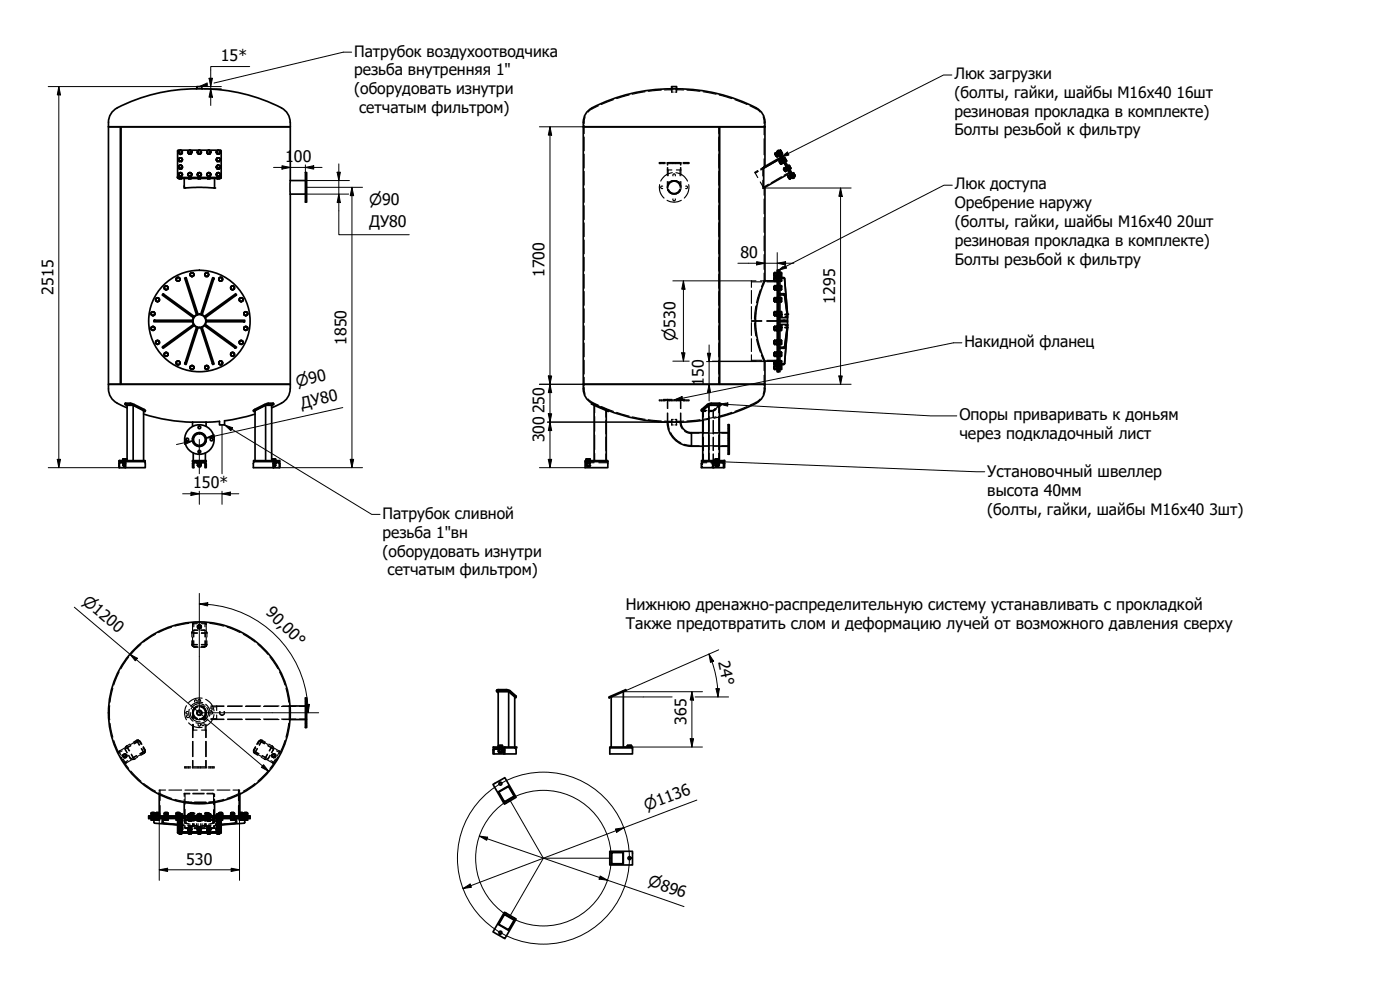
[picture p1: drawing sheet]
<svg xmlns="http://www.w3.org/2000/svg" width="420mm" height="297mm" viewBox="0 0 420 297" stroke-linecap="round" stroke-linejoin="round" font-family="sans-serif">
<defs><g id="words">
<g font-size="4.8">
<text x="66.3" y="18.4">15*</text>
<text x="85.6" y="48.6">1</text>
<text x="88.2" y="48.6">00</text>
<text x="110.7" y="68.1">ДУ80</text>
<text x="222.2" y="77.4">80</text>
<text x="163.4" y="83.1" transform="rotate(-90 163.4 83.1)">1700</text>
<text x="16.1" y="88.4" transform="rotate(-90 16.1 88.4)">2515</text>
<text x="250.7" y="91.1" transform="rotate(-90 250.7 91.1)">1295</text>
<text x="104" y="103.5" transform="rotate(-90 104 103.5)">1850</text>
<text x="211.2" y="115.9" transform="rotate(-90 211.2 115.9)">150</text>
<text x="90.6" y="122.7" transform="rotate(-13 90.6 122.7)">ДУ80</text>
<text x="287.9" y="126.1">Опоры приваривать к доньям</text>
<text x="287.9" y="131.9">через подкладочный лист</text>
<text x="163.4" y="132.7" transform="rotate(-90 163.4 132.7)">300250</text>
<text x="296.3" y="143">Установочный швеллер</text>
<text x="58" y="146.5">150*</text>
<text x="296.3" y="148.7">высота 40мм</text>
<text x="79.6" y="184.1" transform="rotate(45 79.6 184.1)">90,00°</text>
<text x="187.8" y="183">Нижнюю дренажно-распределительную систему устанавливать с прокладкой</text>
<text x="187.8" y="188.8">Также предотвратить слом и деформацию лучей от возможного давления сверху</text>
<text x="215.5" y="198.5" transform="rotate(78 215.5 198.5)">24°</text>
<text x="206" y="217.5" transform="rotate(-90 206 217.5)">365</text>
<text x="55.9" y="259.4">530</text>
</g>
<g font-size="4.7">
<text x="106.3" y="17">Патрубок воздухоотводчика</text>
<text x="106.3" y="22.6">резьба внутренняя 1&quot;</text>
<text x="286.4" y="23.7">Люк загрузки</text>
<text x="106.3" y="28.3">(оборудовать изнутри</text>
<text x="286.4" y="29.4">(болты, гайки, шайбы М16х40</text>
<text x="353.1" y="29.4">16шт</text>
<text x="107.8" y="33.9">сетчатым фильтром)</text>
<text x="286.4" y="35">резиновая прокладка в комплекте)</text>
<text x="286.4" y="40.6">Болты резьбой к фильтру</text>
<text x="286.6" y="56.8">Люк доступа</text>
<text x="286.6" y="62.5">Оребрение наружу</text>
<text x="286.6" y="68.1">(болты, гайки, шайбы М16х40</text>
<text x="353.2" y="68.1">20шт</text>
<text x="286.6" y="73.7">резиновая прокладка в комплекте)</text>
<text x="286.6" y="79.4">Болты резьбой к фильтру</text>
<text x="289.4" y="104.3">Накидной фланец</text>
<text x="114.8" y="155.7">Патрубок сливной</text>
<text x="296.3" y="154.4">(болты, гайки, шайбы М16х40</text>
<text x="363" y="154.4">3шт)</text>
<text x="114.8" y="161.4">резьба 1&quot;вн</text>
<text x="114.8" y="167">(оборудовать изнутри</text>
<text x="116.2" y="172.6">сетчатым фильтром)</text>
</g>
<g font-size="4.6">
<text x="110.7" y="61.5">⌀90</text>
<text x="202.7" y="102.2" transform="rotate(-90 202.7 102.2)">⌀530</text>
<text x="89.2" y="116.1" transform="rotate(-13 89.2 116.1)">⌀90</text>
<text x="24.5" y="180.8" transform="rotate(40 24.5 180.8)">⌀1200</text>
<text x="194.1" y="243.2" transform="rotate(-21 194.1 243.2)">⌀1136</text>
<text x="194.2" y="265.6" transform="rotate(19 194.2 265.6)">⌀896</text>
</g>
</g></defs>
<!-- layer: Visible (ISO) -->
<g fill="none" stroke="#000" stroke-width=".51">
<path d="M32.6 36.6v78.7h54.5v-78.7M32.6 38h54.5zM35.2 32.4a4.8 4.8 0 0 0-2.6 4.3M59.1 26.7v-.7h1.5v.7M60.7 26.7a52.2 52.2 0 0 1 23.8 5.7M60.7 26.7a52.7 52.7 0 0 0-25.5 5.7M84.5 32.4a4.8 4.8 0 0 1 2.6 4.3M175 36.6v78.7h54.6v-6.9l-1.9-5-.5-2.4-.5-3.5 .1-2.9 .5-3.8 1.2-4 1.1-2.6v-28M175 38h54.6M177.7 32.4a4.8 4.8 0 0 0-2.7 4.3M201.4 26.7a52.2 52.2 0 0 0-23.7 5.7M201.4 26.7a52.7 52.7 0 0 1 25.6 5.7"/>
<path d="M201.5 26.7v-.7h1.6v.7M215.9 38v77.3M227 32.4a4.8 4.8 0 0 1 2.6 4.3M229.6 36.6v13.3M53.3 53l.1 .2h12.8l.2-.2M53.3 53.2l.2 .2h12.7l.2-.2M53.3 45.2l13-.1v8.4h-12.9zM53.5 47.9l.3 .6h.7l.3-.6M53.5 50.1l.3 .6h.7l.3-.6M53.5 52.3l.3 .7h.7l.3-.7M53.6 45.9v.2l.5 .2M53.6 52.1l.1 .4z"/>
<path d="M53.7 48.1l.4 .2h-.3zM53.7 47.6v.5l-.2-.2zM53.7 50.3l.4 .2-.3 .1zM53.7 49.8v.5l-.2-.2zM53.7 52.5l.4 .3zM53.7 53.5l.1 .2M53.8 51.9l.3-.1-.4 .3zM53.8 47.4h.3l-.4 .2zM53.8 49.6h.3l-.4 .2zM53.8 48.3v.2M53.8 50.6v.1M53.8 52.8v.2"/>
<path d="M53.8 53.5v.2M53.9 45.2l-.3 .3 .3 .5-.3-.1M53.9 45.2l-.3 .2v.5M53.9 46h.5l-.3 .2zM53.9 45.2h.5zM54.1 48.3l.5-.2-.1 .2zM54.1 47.4l.5 .2zM54.1 50.5l.5-.2-.1 .3zM54.1 49.6l.5 .2zM54.1 52.8l.5-.3-.1 .3zM54.1 51.8l.5 .3zM54.5 48.3v.2"/>
<path d="M54.5 50.6v.1M54.5 52.8v.2M54.5 53.5v.2M54.6 53.5l-.8 .2M54.6 47.6l.2 .3-.2 .2zM54.6 49.8l.2 .3-.2 .2zM54.6 52.1l.2 .2-.2 .2zM54.7 45.9l-.3 .1 .3-.3-.3-.5 .3 .2v.7l-.6 .2v-.1M55.3 53.5v2.9l3.9-.2 5.2 .2M55.3 56l.4 .4M56.3 45.6l.4 .7h.6l.3-.7M56.3 52.3l.4 .7h.6l.3-.7"/>
<path d="M56.5 45.4v.4zM56.5 52.1v.4zM56.5 45.8l.5 .3zM56.5 52.5l.5 .3zM56.6 53.5l.1 .2M56.6 45.2l.4-.1-.5 .3zM56.6 51.9l.4-.1-.5 .3zM56.7 46.1v.2M56.7 52.8v.2M56.7 53.5v.2M57 46.1l.4-.3-.1 .3zM57 45.1l.4 .3z"/>
<path d="M57 52.8l.4-.3-.1 .3zM57 51.8l.4 .3zM57.3 46.1v.2M57.3 52.8v.2M57.3 53.5v.2M57.4 53.5l-.7 .2M57.4 45.4l.2 .2-.2 .2zM57.4 52.1l.2 .2-.2 .2zM59.2 45.6l.3 .7h.7l.3-.7M59.2 52.3l.3 .7h.7l.3-.7M59.3 45.4l.1 .4zM59.3 52.1l.1 .4z"/>
<path d="M59.4 45.8l.4 .3zM59.4 52.5l.4 .3zM59.4 45.3l.4-.2zM59.4 52l.4-.2zM59.4 53.5l.1 .2M59.5 46.1v.2M59.5 52.8v.2M59.5 53.5v.2M59.8 46.1l.5-.3-.1 .3zM59.8 45.1l.5 .3zM59.8 52.8l.5-.3-.1 .3zM59.8 51.8l.5 .3z"/>
<path d="M60.2 46.1v.2M60.2 52.8v.2M60.2 53.5v.2M60.2 53.5l-.7 .2M60.3 45.4l.2 .2-.2 .2zM60.3 52.1l.2 .2-.2 .2zM62.1 45.6l.3 .7h.6l.3-.7M62.1 52.3l.3 .7h.6l.3-.7M62.1 45.4l.1 .4zM62.1 52.1l.1 .4zM62.2 45.8l.5 .3zM62.2 52.5l.5 .3z"/>
<path d="M62.3 45.2l.4-.1-.5 .3zM62.3 51.9l.4-.1-.5 .3zM62.3 53.5l.1 .2M62.4 46.1v.2M62.4 52.8v.2M62.4 53.5v.2M62.7 46.1l.5-.3-.2 .3zM62.7 45.1l.5 .3zM62.7 52.8l.5-.3-.2 .3zM62.7 51.8l.5 .3zM63 46.1v.2M63 52.8v.2"/>
<path d="M63 53.5v.2M63.1 53.5l-.7 .2M63.2 45.4v.4zM63.2 52.1v.4zM64.4 53.5l-.1 2.9M64.9 45.6l.3 .7h.6l.3-.7M64.9 52.3l.3 .7h.6l.3-.7M64.9 50.1l.3 .6h.6l.3-.6M64.9 47.9l.3 .6h.6l.3-.6M65 45.4v.4zM65 52.1v.4zM65 45.8l.5 .3h-.3z"/>
<path d="M65 52.5l.5 .3h-.3zM65 50.3l.5 .2-.3 .1zM65 49.8v.5zM65 48.1l.5 .2h-.3zM65 47.6v.5zM65.1 45.2l.4-.1-.5 .3zM65.1 51.9l.4-.1-.5 .3zM65.1 53.5l.1 .2M65.2 49.6h.3l-.5 .2zM65.2 47.4h.3l-.5 .2zM65.2 46.1v.2M65.2 48.3v.2"/>
<path d="M65.2 50.6v.1M65.2 52.8v.2M65.2 53.5v.2M65.5 46.1l.5-.3zM65.5 45.1l.5 .3zM65.5 52.8l.5-.3zM65.5 51.8l.5 .3zM65.5 50.5l.5-.2-.2 .3zM65.5 49.6l.5 .2zM65.5 48.3l.5-.2-.2 .2zM65.5 47.4l.5 .2zM65.8 46.1v.2"/>
<path d="M65.8 48.3v.2M65.8 50.6v.1M65.8 52.8v.2M65.8 53.5v.2M65.9 53.5l-.7 .2M66 45.4v.4zM66 52.1v.4zM66 49.8v.5zM66 47.6v.5zM87.1 58.2h4.6M87.1 54.2h4.6M91.7 51.8h.3v8.8h-.3z"/>
<path d="M229.2 56.4h.1M232.6 46.3l.4 .6M232.6 46l.7 1.1M232.7 46.2l-.1 .1M233.1 46.8l-.1 .1M233.2 45.7l.6 1M233.2 45.4l4.8 8.1 .2-.1-4.7-8.2 .2-.1 .1 .2 4.6 7.9-.2 .2-4.7-8.2zM233.3 45.5l.6 1.2M233.3 45.5l.7 1.2M233.3 45.7l-.7 .3M233.3 45.9l-.5 .3M233.6 46.5l-.5 .3"/>
<path d="M233.8 46.6v.1M233.8 46.7l-.5 .4M233.9 48.5l.4 .6M233.9 48.3l.6 .9M233.9 48.3h.1M234 48.2l.5 1M234 48.2l-.1 .1M234 48.5h-.1M234.2 45.1l.1 .1M234.2 45.1l-.4 .1 .5 .9M234.3 45.2l.2 .4M234.3 47.2l-5.1 3v6.2l7.8-4.5"/>
<path d="M234.3 45.4l-.3 .1M234.4 49.1h-.1M234.4 47.4l-5.2 3M234.5 47.9l.5 1M234.5 47.9h.1M234.5 47.9l-.5 .3M234.5 45.6l.2 .3M234.5 45.6l.3 .4M234.5 47.8l.7 1.2M234.6 47.7l.7 1.2M234.7 45.9l.1 .1M234.7 45.9l-.4 .2 .2 .2 .3-.1"/>
<path d="M234.8 46v.2M234.8 48.4l-.6 .3M235 48.9h.1M235 48.9l-.5 .3M235.2 47.6h.1M235.2 50.7l.3 .7M235.2 50.6l.6 .8M235.2 50.5v.1M235.2 50.5l.6 .9M235.2 50.5h.1M235.3 50.7h-.1M235.5 48l.2 .5 .4-.2"/>
<path d="M235.5 47.4l.2 .2M235.5 47.4l-.3 .2 .3 .4 .3-.1M235.7 47.6l.3 .5M235.7 51.3l-.2 .1M235.7 48.5h.1M235.8 50.2l.5 .9M235.8 50.2h.1M235.8 50.2l-.6 .3M235.8 50l.7 1.2M235.9 50l.7 1.2M236 48.1l.1 .2M236.1 50.7l-.6 .3"/>
<path d="M236.3 51.1h.1M236.3 51.1l-.5 .3M236.4 51.1h.1M236.5 53l.4 .6M236.5 49.8l-.1 .1M236.5 52.8l.6 .9M236.5 52.7h.1M236.5 52.7v.1M236.6 52.7l.5 1M236.6 52.9l-.1 .1M236.7 50.3l.3 .4 .3-.1M236.8 49.6l.2 .2"/>
<path d="M236.8 49.6l-.3 .2 .2 .5 .4-.2M236.9 53.5v.1M237 49.8l.2 .5M237 50.7h.1M237.1 52.4l.5 1M237.1 52.4l-.5 .3M237.1 52.2l.7 1.2M237.2 52.4h-.1M237.2 52.2l.7 1.2M237.2 50.3l.1 .3M237.4 52.9l-.6 .3M237.6 53.4l-.5 .3"/>
<path d="M237.7 53.3l-.1 .1M237.7 52.1h.1M238 52.5l.3 .5 .3-.2M238.1 51.8l.2 .3M238.1 51.8l-.4 .2 .3 .5 .3-.2M238.3 52.1l.2 .4M238.3 52.9h.1M238.5 52.5l.1 .3M45.4 93.9v.4M45.4 98.3v.4M45.5 94.5l.3 .2M45.5 98.9l.3 .2"/>
<path d="M45.6 98.1a.53 .53 0 0 1 .8 .4M45.6 98.1a.54 .54 0 0 0 0 .9 .54 .54 0 0 0 .8-.5M45.6 98.1h.6l.2 .4M45.6 98.1a.53 .53 0 0 0 0 .9 .53 .53 0 0 0 .8-.5M45.8 93.5l-.3 .3M45.8 97.9l-.3 .3M46 93.5l.4 .3M46 97.9l.4 .3M46.2 96.1h11.6v.4h-11.6zM46.4 94.5l-.4 .2M46.4 98.9l-.4 .2M46.4 93.9v.4"/>
<path d="M46.4 98.3v.4M46.7 89.7v.4M46.8 90.3l.4 .2M47.2 89.4l-.4 .2M47.3 89.4l.4 .2M47.7 90.3l-.4 .2M47.8 89.7v.4M48.9 88.1l9.4 6.8-.3 .4-9.3-6.8zM49.3 86.1v.5M49.4 86.7l.4 .2M49.6 85.9l.3-.2 .2 .2M49.6 85.9a.59 .59 0 0 0-.3 .6 .59 .59 0 0 0 .6 .5"/>
<path d="M49.8 85.8l-.4 .2M49.9 85.8l.4 .2M50.1 85.9a.53 .53 0 0 1 .2 .8 .53 .53 0 0 1-.9 0 .53 .53 0 0 1 .2-.8M50.1 85.9h-.5M50.1 85.9a.59 .59 0 0 1 .3 .6 .59 .59 0 0 1-.5 .5M50.3 86.7l-.4 .2M50.4 86.1v.5M52.9 83.6v.4M53 84.1l.4 .3M53.4 83.2l-.4 .2M53.5 83.2l.4 .2M53.9 84.1l-.4 .3"/>
<path d="M54 83.6v.4M55.4 83.4l.4-.1 .1 .2 3.5 10.8-.4 .1zM57.1 82.2v.4M57.2 82.7l.4 .3M57.4 81.9l.2-.1 .3 .1M57.4 81.9a.54 .54 0 0 0 0 1 .54 .54 0 0 0 .8-.5M57.4 81.9a.53 .53 0 0 0 0 .9 .53 .53 0 0 0 .8-.4M57.6 81.8l-.4 .2M57.7 81.8l.4 .2M57.9 81.9l.3 .5M57.9 81.9h-.5M58.1 82.7l-.4 .3"/>
<path d="M58.2 82.2v.4M59 98.2l.4 .1-3.6 11.1-.4-.2zM60.2 98.3l.5-.1 3.6 11-.5 .2zM61.3 94.9l9.4-6.8 .3 .4-9.4 6.8zM61.5 82.5l.2 .3M61.6 97.4l9.2 6.6 .2 .2-.3 .3-9.4-6.8zM61.7 81.9l-.2 .4M61.8 82.9h.5M61.8 81.9h.5M61.9 96.1h11.5v.4h-11.5zM62.4 81.9l.2 .4M62.6 82.5l-.2 .3"/>
<path d="M63.8 83.3l.5 .1-3.6 11-.5-.1zM65.7 83.6v.4M65.8 84.1l.4 .3M66.2 83.2l-.4 .2M66.3 83.2l.4 .2M66.7 84.1l-.4 .3M66.8 83.6v.4M69.3 86.1v.5M69.3 86.7l.4 .2M69.7 85.8l-.4 .2M69.9 85.8l.3 .2M70.2 86.7l-.3 .2"/>
<path d="M70.3 86.1v.5M71.8 89.7v.4M71.9 90.3l.4 .2M72.1 89.4h.5M72.1 89.4a.64 .64 0 0 0-.2 .7 .64 .64 0 0 0 .5 .5l.5-.4v-.3M72.1 89.5a.53 .53 0 0 0 0 .9 .53 .53 0 0 0 .8-.5M72.3 89.4l-.4 .2M72.4 89.4l.4 .2M72.6 89.5l.3 .4M72.6 89.5h-.5M72.6 89.4l.3 .2v.3M72.8 90.3l-.4 .2"/>
<path d="M72.9 89.7v.4M73.2 98.3v.4M73.2 93.9v.4M73.3 98.9l.4 .2M73.3 94.5l.4 .2M73.5 93.7l.2-.2 .3 .2M73.5 93.7a.54 .54 0 0 0 0 .9 .54 .54 0 0 0 .8-.5v-.3l-.3-.1M73.5 98.1l.2-.2 .3 .2M73.5 98.1a.54 .54 0 0 0 0 .9 .54 .54 0 0 0 .8-.5M73.5 98.1a.53 .53 0 0 0 0 .9 .53 .53 0 0 0 .8-.5M73.7 97.9l-.4 .3M73.7 93.5l-.4 .3"/>
<path d="M73.8 97.9l.4 .3M73.8 93.5l.4 .3M74 93.7a.53 .53 0 0 1 .2 .8 .53 .53 0 0 1-.8 0 .53 .53 0 0 1 .1-.8M74 98.1l.3 .4M74 93.7h-.5M74 98.1h-.5M74 98.1l.3 .1v.3M74.2 98.9l-.4 .2M74.2 94.5l-.4 .2M74.3 98.3v.4M74.3 93.9v.4M229.5 84.3h3"/>
<path d="M232.3 86v.7M232.3 83.4v.7M232.3 82v.8M232.3 98.2v.7M232.3 93.8v.7M232.3 89.6v.7M232.3 83.4l.7 .1M232.3 86.7h.2M232.3 86h.2M232.3 84.1h.2M232.3 82.8h.2M232.3 82h.2"/>
<path d="M232.3 98.9h.2M232.3 98.2h.2M232.3 93.8h.7M232.3 89.6h.7M232.5 84.3v.1M232.5 85.7v1.3M232.5 85.7l.6 .1M232.5 83.1v1.3M232.5 83.1l.6 .2M232.5 81.8v1.2M232.5 81.8l.6 .1M232.5 97.9v1.3"/>
<path d="M232.5 97.9l.6 .1M232.5 93.5v1.3M232.5 93.5l.6 .1M232.5 89.3v1.3M232.5 89.3l.6 .1M232.5 98.2h.5M232.5 86.7h.5M232.5 86h.5M232.5 84.1h.5M232.5 82.7h.5M232.5 82.1h.5M232.5 98.8h.5"/>
<path d="M232.5 83.1v1.2M232.5 87h.5M232.5 84.4h.5M232.5 83h.5M232.5 99.2h.5M232.5 94.8h.5M232.5 90.6h.5M233 85.7v1.3M233 83.1v1.3M233 81.8v1.2M233 97.9v1.3M233 93.5v1.3"/>
<path d="M233 89.3v1.3M233 94.4l-.7 .1M233 90.2l-.7 .1M233.1 86.9l-.1 .1M233.1 84.3l-.1 .1M233.1 82.9l-.1 .1M233.1 99l-.1 .2M233.1 94.6l-.1 .2M233.1 90.5l-.1 .1M233.3 81.1h.3v30.4h-.3zM233.3 85.7h-.2v1.3h.2M233.3 83.1h-.2v1.3h.2"/>
<path d="M233.3 81.7h-.2v1.4M233.3 97.9h-.2v1.3h.2M233.3 93.5h-.2v1.3h.2M233.3 89.3h-.2v1.3h.2M233.6 81.1h.5v30.4h-.5zM234.1 96.5h2.2M234.1 96.1h2.2v.4M234.1 83.5l1.1-.1 .3 .3 .8 10.7M234.1 88.1l1.4 .2 .8 7.8M234.1 88.5l1.4 .1 .8 6.7h-2.2M234.1 98.2h.4M234.1 86.7h.4"/>
<path d="M234.1 86h.4M234.1 85.7h.4M234.1 84.1h.4M234.1 83.1h.4M234.1 82.7h.4M234.1 82.1h.4M234.1 81.8h.4M234.1 98.8h.4M234.1 97.9h.4M234.1 94.4h.4M234.1 93.8h.4M234.1 93.5h.4"/>
<path d="M234.1 90.2h.4M234.1 89.6h.4M234.1 89.3h.4M234.5 85.7v.3M234.5 86.7v.3M234.5 86v.7M234.5 85.7v1.2l-.4 .1M234.5 83.1v.2M234.5 84.1v.3M234.5 83.1v1.2l-.4 .1M234.5 81.8v.3M234.5 82.7v.3"/>
<path d="M234.5 82.1v.6M234.5 81.8v1.2h-.4M234.5 97.9v.3M234.5 98.8v.4M234.5 98.2v.6M234.5 97.9v1.2l-.4 .1M234.5 93.5v.3M234.5 94.4v.4M234.5 93.8v.6M234.5 93.5v1.2l-.4 .1M234.5 89.3v.3M234.5 90.2v.4"/>
<path d="M234.5 89.6v.6M234.5 89.3v1.2l-.4 .1M234.5 83.3h.8l.2 .2 .8 11.4M234.5 83.3v.8M236.3 98.3v.1M236.3 97.7v-.3l-.8 6.6-1.4 .2M236.3 97.7l-.8 6.7-1.4 .1M236.3 98.3l-.8 10.7-.2 .2h-1.2M236.3 98.3l-.8 10.8-.3 .3h-.7M236.3 94.3h.1M236.3 96.5v.9h-2.2M236.3 97.7v.5"/>
<path d="M36.2 115.3v-77.3v77.3M46.7 102.5v.4M46.8 103.1l.4 .2M47.2 102.1l-.4 .3M47.3 102.1l.4 .3M47.7 103.1l-.4 .2M47.8 102.5v.4M48.9 104l9.1-6.6 .3 .3-9.4 6.8-.2-.3zM49.3 106.1v.4M49.4 106.7l.4 .2M49.8 105.7l-.4 .3M49.9 105.7l.4 .3"/>
<path d="M50.3 106.7l-.4 .2M50.4 106.1v.4M52.9 108.7v.4M53 109.2l.4 .3M53.2 108.4l.2-.2 .3 .2M53.2 108.4a.54 .54 0 0 0 0 .9 .54 .54 0 0 0 .8-.4M53.2 108.4a.53 .53 0 0 0 0 .9 .53 .53 0 0 0 .8-.4M53.4 108.3l-.4 .2M53.5 108.3l.4 .2M53.7 108.4l.3 .5M53.7 108.4h-.5M53.9 109.2l-.4 .3"/>
<path d="M54 108.7v.4M57.1 110v.5M57.2 110.6l.4 .2M57.4 109.8h.5M57.4 109.8a.59 .59 0 0 0-.3 .6 .59 .59 0 0 0 .5 .5l.6-.3v-.4M57.4 109.8a.53 .53 0 0 0 0 .9 .53 .53 0 0 0 .8-.5M57.6 109.7l-.4 .2M57.7 109.7l.4 .2M57.9 109.8l.3 .4M57.9 109.8h-.5M58.1 110.6l-.4 .2M58.2 110v.5"/>
<path d="M61.5 110v.5M61.6 110.6l.4 .2M61.8 109.8a.53 .53 0 0 1 .8 .4M61.8 109.8a.61 .61 0 0 0-.3 .6 .61 .61 0 0 0 .5 .5l.6-.3v-.4M61.8 109.8h.5l.3 .4M61.8 109.8a.53 .53 0 0 0 0 .9 .53 .53 0 0 0 .8-.5M62 109.7l-.4 .2M62.1 109.7l.4 .2M62.5 110.6l-.4 .2M62.6 110v.5M65.7 108.7v.4M65.8 109.2l.4 .3"/>
<path d="M66 108.4l.2-.2 .3 .2M66 108.4a.61 .61 0 0 0-.3 .6 .61 .61 0 0 0 .5 .5M66 108.4a.53 .53 0 0 0 0 .9 .53 .53 0 0 0 .8-.4M66.2 108.3l-.4 .2M66.3 108.3l.4 .2M66.5 108.4l.3 .5M66.5 108.4h-.5M66.7 109.2l-.4 .3M66.8 108.7v.4M66.8 108.9v.3l-.6 .3M69.3 106.1v.4M69.3 106.7l.4 .2"/>
<path d="M69.7 105.7l-.4 .3M69.9 105.7l.3 .3M70.2 106.7l-.3 .2M70.3 106.1v.4M71.8 102.5v.4M71.9 103.1l.4 .2M72.1 102.3l.3-.2 .2 .2M72.1 102.3a.55 .55 0 0 0 0 .9 .55 .55 0 0 0 .8-.5M72.1 102.2a.53 .53 0 0 0 0 1 .53 .53 0 0 0 .8-.5M72.3 102.1l-.4 .3M72.4 102.1l.4 .3M72.6 102.2l.3 .5"/>
<path d="M72.6 102.2h-.5M72.6 102.3l.3 .1v.3M72.8 103.1l-.4 .2M72.9 102.5v.4M229.5 108.4h3M232.3 109.9v.7M232.3 108.5v.7M232.3 105.9v.8M232.3 102.3v.8M232.3 109.9h.7M232.3 108.5l.7 .1M232.3 106.7h.2"/>
<path d="M232.3 105.9h.2M232.3 103.1h.2M232.3 102.3h.2M232.5 108.4v1.1M232.5 109.6v1.3M232.5 109.6l.6 .1M232.5 108.2v1.3M232.5 108.2l.6 .2M232.5 105.6v1.3M232.5 105.6l.6 .2M232.5 102.1v1.3M232.5 102.1l.6 .1"/>
<path d="M232.5 106.6h.5M232.5 106h.5M232.5 103h.5M232.5 102.4h.5M232.5 110.9h.5M232.5 108.2v.2M232.5 109.5h.5M232.5 106.9h.5M232.5 103.4h.5M233 109.6v1.3M233 108.2v1.3M233 105.6v1.3"/>
<path d="M233 102.1v1.3M233 109.2h-.7M233 110.6h-.7M233.1 109.5h.2M233.1 110.8l-.1 .1M233.1 109.4l-.1 .1M233.1 106.8l-.1 .1M233.1 103.2l-.1 .2M233.3 108.2h-.2v2.7h.2M233.3 105.6h-.2v1.4h.2M233.3 102.1h-.2v1.3h.2M234.1 110.6h.4"/>
<path d="M234.1 109.9h.4M234.1 109.6h.4M234.1 108.6h.4M234.1 108.2h.4M234.1 106.6h.4M234.1 106h.4M234.1 105.6h.4M234.1 103h.4M234.1 102.4h.4M234.1 102.1h.4M234.5 109.6v.3M234.5 110.6v.3"/>
<path d="M234.5 109.9v.7M234.5 109.6v1.2l-.4 .1M234.5 108.2v.4M234.5 108.6v.9M234.5 105.6v.4M234.5 106.6v.3M234.5 106v.6M234.5 105.6v1.2l-.4 .1M234.5 102.1v.3M234.5 103v.4M234.5 102.4v.6M234.5 102.1v1.2l-.4 .1"/>
<path d="M234.5 108.2v1.2M234.5 109.4l-.4 .1M35.8 138.2h7.7v.3h-7.7zM36 138.5l-.3 .3v1.5h.2M36.8 138.8l.7 .2M36.8 137.8h.4M36.8 137.8l1.2-.1 .1 .5v-16.6h1.9l3.1 1.6v15M36.8 137.8v.4M36.9 139.1h.6M36.9 139.6h.6M36.9 139v.6M37 139h-.1"/>
<path d="M37.1 140h.4zM37.1 139.6v.4M37.2 137.8h.6M37.2 137.8v.4M37.4 138.5l.3 .5v1.3h-.2v-1.5h-1.6v1.5h1.6M37.5 139.1v.5h-.6M37.5 139.1h.1M37.5 121.3l.1-.3 1.9 .1 3.8 1.7 .3 .3v.3M37.8 137.8h.3M37.8 137.8v.4M38.1 122.4l-.5-.2a8.3 8.3 0 0 1-4.6-3.6l-.4-1.3v-2h54.5a5.7 5.7 0 0 1-4.1 6.4l-1.5 .7M38.1 121.7l-.6-.4 2.2 .1 3.9 2-.5 .1"/>
<path d="M40 121.6v16.6M43.1 124.2a52.2 52.2 0 0 0 14.7 2.5M43.3 138.5l.3 .4v1.4h-5.9M57.8 138.2h4.1v.3h-4.1zM57.8 126.6h4.1M57.8 126.6v1.3M57.8 131.4v.2M58 132.8h.1M58 135.9v2.3M58.4 138.5l-.5 .3-.1 1.5h.4v-1.2l.2-.3h2.9l.2 .3v1.2h.4v-1.2M59.1 138.8h1.4M59.3 139.6h1.1"/>
<path d="M59.3 139.1h1.1M59.3 139v.6M59.3 139h.1M59.5 139.6v.4h.7v-.4M59.5 140h.7M59.8 139.1v.5M60.3 139h.1M60.4 139v.6M61.3 138.5l.5 .6M61.6 132.8h.1M61.6 135.9v2.3M61.8 131.4v.2"/>
<path d="M67.4 126.2v1.3h-1.5v-1.1l-4 .3-.1 1.2M76.1 138.2h7.8v.3h-7.8zM76.3 138.5l-.3 .5v1.3h6M76.5 138.2v-15l3.2-1.6h1.8v16.6M76.5 124.2l-4.5 1.3-4.6 .8M79.7 121.6v16.6M81.5 121.7l.7-.4-2.3 .1-3.8 1.9 .4 .2M81.6 137.8h1.1M81.6 137.8h.6M81.6 137.8v.4M82.1 121.3l-.1-.3h-1.8l-3.8 1.8-.4 .3 .1 .3M82.1 139.1h.1"/>
<path d="M82.2 137.8h.5M82.2 139.6h.5zM82.2 139.1h.5M82.2 137.8v.4M82.2 139.1l-.1 1.2M82.3 138.5l-.3 .4v1.4h.1M82.5 139.6v.4M82.7 139h.1M82.7 137.8v.4M82.7 139v.6M82.8 138.8l-.7 .2M83.7 138.5l.3 .4v1.4h-.2l-.1-1.5h-1.5l-.1 .3"/>
<path d="M175.6 138.2h6.8v.3h-6.8zM175.6 138.5v1.8h6.8v-1.8M175.9 137.8v.4M176 137.7h1l.1 .5M176 137.7l-.1 .1M176 137.7l.2 .1M176.2 137.8h.6M176.2 137.8v.4M176.8 137.8h.3M176.8 137.8v.4M177.6 121l5.1 2.2-.1 .3-5.1-2.3zM178.3 121.6v16.6"/>
<path d="M178.7 121.5a5.5 5.5 0 0 1-3.7-6.2h54.6a5.4 5.4 0 0 1-3.6 6.2l-5 2.1-5.1 1.5M181.9 123.2v15M182.1 123a52.2 52.2 0 0 0 18.2 3.7M200.3 126.6h4M200.3 126.7a7.2 7.2 0 0 0 7.2 7.2M204.3 126.7a3.2 3.2 0 0 0 3.2 3.1M207.5 129.8v4.1M207.5 133.9h3.4M207.5 129.8h3.4M210.6 138.2h6.8v.3h-6.8zM210.9 138.2v-15l1.8-1.6h3.2v16.6M210.9 126.1l-6.5 .6"/>
<path d="M211 138.5l-.5 .4v1.4h3.4M212.7 121.6v16.6M214.4 138.5l-.5 .5v1.3h.3M214.5 138.8h1.4M214.6 139.6h1.3M214.6 139.1h1.3M214.7 139l-.1 .6M214.8 140h.8M214.8 139.6v.4M214.9 139.1v.5M215.2 137.8v.4M215.5 137.7l-.8 .1"/>
<path d="M215.5 137.7l.3 .1M215.5 137.7h-.8v.5M215.5 139.1v.5M215.6 139.6v.4M215.7 139l.2 .1M215.8 137.8v.4M215.9 139.1v.5M215.9 121.9l.4-.6-3.5 .1-2.2 1.7v.3l.3 .1M215.9 133.9h2.6M215.9 129.8h2.6M216.4 121.4l-.1-.3-.3-.1h-2.9l-.8 .3-1.7 1.5-.1 .5M217 138.5l.4 .4 .1 1.4h-.4l-.1-1.5h-2.6l-.2 1.5"/>
<path d="M218.5 127.4h.4v8.9h-.4zM82.1 140h.4zM82.1 140.3h1.7M214.2 140.3h2.9M87 215.9h4.7M87 211.8h4.7M91.7 209.4h.3v8.9h-.3zM149 207.3l.4-.4 3.3 .1 2.2 1.8v.4M149.5 207.9l-.4-.7h3.4l2.4 1.9-.4 .3M152.7 207.5v16.6M182.7 209.2l5.1-2.3 .1 .3-5.1 2.2zM183.4 209.1v15"/>
<path d="M187.1 207.5v16.6M47.8 238.3v5.7M71.9 238.3v5.7v-5.7M148 235.4l3.5-2.1 3.4 5.9-3.5 2.1zM148 224.1h6.8v.3h-6.8zM148.5 224.4l-.5 .5v1.3h.3M149.5 224.8h1.4M149.5 237.6l3.2-1.8 1.8 3.2-3.2 1.8zM149.6 223.7h.3M149.6 225.5h1.2M149.6 225h1.2M149.6 225v.5"/>
<path d="M149.7 237.6l2.9-1.6 1.7 2.9-2.9 1.7zM149.7 224.9l-.1 .1M149.8 225.9h.7M149.9 223.7h.9M149.9 223.7v.4M149.9 225l-.1 .9M150.5 223.7v.4M150.5 225v.9M150.7 224.9l.1 .1M150.8 223.7h-1.2v.4l-.1-16.6h3.2l1.8 1.6v15M150.8 223.7v.4M150.8 225v.5"/>
<path d="M151 224.4l.5 .5v1.3h-.3l-.2-1.4h-2.6l-.1 1.4h2.9M154.4 224.4l.5 .3v1.5h-3.4M183 224.4v1.8h6.8v-1.8M183 224.4v-.3h6.8v.3M183 224.4h6.8M188.3 223.7h.3M188.6 223.7h.9M188.6 223.7v.4M189.2 223.7v.4M189.5 223.7h-1.2v.4M189.5 223.7v.4M45.2 244.8v-.2h2.8v.2"/>
<path d="M45.4 246l.2 .1M45.4 244h1M45.4 244.6h.5M45.4 244.6v-.6h1v.6M45.4 245.6v.4M45.6 243.8h.7M45.6 243.8v.2M45.6 246.1h.6M45.9 244.6h.5M45.9 244v.6M45.9 245.6v.4M46.2 246.1v.8l.2 .1 6.9 .5"/>
<path d="M46.3 243.8v.2M46.4 246l-.2 .1M46.4 245.6v.5h-.8M46.6 244.6v.2M46.7 246l.3 .1M46.7 244h1.1M46.7 244.6h.6M46.7 245.6v.4M46.7 244.6h.1M46.9 243.8h.7M46.9 243.8v.2M47.3 244.6h.5"/>
<path d="M47.3 244v.6M47.3 245.6v.4M47.6 243.8v.2M47.8 244v.6M47.8 244h-1l-.1 .6M47.8 246l-.8 .1M47.8 245.6v.5h-.8M48.7 245.6l.2 1.4 4.4 .4M48.9 245.6l.1 1.4 4.3 .4M49.2 244.8v-.2h1.3v.2M49.3 246l.3 .1M49.3 244h1.1"/>
<path d="M49.3 244.6h.6M49.3 245.6v.4M49.4 244.6v-.6h1v.6M49.5 243.8h.7M49.5 243.8v.2M49.9 244.6h.5M49.9 244v.6M49.9 245.6v.4M50.2 243.8v.2M50.4 246l-.8 .1M50.4 245.6v.5h-.8M52.9 246l.3 .1"/>
<path d="M52.9 244h1.1M52.9 244.6h.5M52.9 245.6v.4M52.9 244.6h.1M53.1 243.8h.7M53.1 243.8v.2M53.2 246.1h.1M53.3 245.1h21.8M53.3 245.4l.2-.2h12.7l.2 .2M53.3 246l-.1 .1M53.3 245.1h-8.7v.5h8.7M53.4 244.8h-8.8v.3h8.7"/>
<path d="M53.4 244.6h.2h-.9v.2M53.4 244v.6M53.6 244.8h-.3v5.1l.3 .1M53.6 250h.1M53.6 244.8h12.5M53.6 245.9v-.3l.5-.2 .6 .2v.6l-.3 .1 .3-.2-.3-.3 .3 .1M53.6 244.8v-.5l.5-.1 .6 .1v.5M53.7 247.5l.4 .1zM53.7 248.8l.4 .1zM53.7 248.5l.4-.1zM53.7 250l.4 .2zM53.7 247.2l.4-.1z"/>
<path d="M53.8 249.7h.3zM53.8 243.8v.2M53.8 247v-.3l-.3 .6M53.8 246.7h.7v.3M53.8 248.3v-.3l-.3 .3v.3M53.8 248h.7v.3M53.8 249.6v-.3l-.3 .6M53.8 249.3h.7v.3M53.9 245.8l-.3 .2 .3 .3-.3-.1v-.3M53.9 245.8l-.3 .1M53.9 246.3h.5zM53.9 245.8h.5z"/>
<path d="M53.9 244.2h.5zM54 246.7h.3M54 248h.3M54 249.3h.3M54 244.2l-.1-.2h-1v.6M54 245.4l-.2 .1M54 244.8h.3M54.1 247.6l.5-.1zM54.1 247.1l.5 .1zM54.1 248.9l.5-.1zM54.1 248.4l.5 .1zM54.1 250.2l.5-.2z"/>
<path d="M54.1 249.7l.5 .1zM54.1 244.2v.5M54.1 245.4v.3M54.3 245.4l.2 .1M54.5 246.7l.3 .6M54.5 248l.3 .3v.3M54.5 249.3l.3 .6M54.6 247.2l.2 .1-.1 .2zM54.6 248.5l.2 .1-.2 .2zM54.6 249.8l.2 .1-.1 .1zM54.7 250h1.7M55.3 240.7v4.1"/>
<path d="M56.3 246l.2-.1v.3zM56.3 244.8l.1-.4 .5-.2h.5l.2 .6M56.5 246.2l.5 .1zM56.5 250l.5 .2zM56.5 249.8l.5-.1zM56.7 245.7l.3 .1-.5 .1zM56.7 245.7v-.3l-.4 .3v.3M56.7 245.4h.6v.3M56.7 249.6v-.3l-.4 .6M56.7 249.3h.6v.3M56.8 244.2h.4h-.4l-.1 .6M56.8 245.4h.3"/>
<path d="M56.8 249.3h.3M57 246.3l.4-.1zM57 245.8l.3-.1 .1 .2zM57 250.2l.4-.2zM57 249.7l.4 .1zM57.3 245.4l.3 .3v.3M57.3 249.3l.3 .6M57.3 244.2v.6M57.4 245.9l.2 .1-.2 .2zM57.4 249.8l.2 .1-.1 .1zM57.6 250h1.7M59.2 246l.2-.1v.3z"/>
<path d="M59.2 244.8l.1-.5 .5-.1h.4l.3 .6M59.4 246.2l.4 .1zM59.4 250l.4 .2zM59.4 249.7h.4zM59.5 245.7l.3 .1-.4 .1zM59.5 245.7v-.3l-.3 .3v.3M59.5 245.4h.7v.3M59.5 249.6v-.3l-.3 .6M59.5 249.3h.7v.3M59.5 244.2v.6M59.6 244.2h.5zM59.6 245.4h.4"/>
<path d="M59.6 249.3h.4M59.8 246.3l.5-.1zM59.8 245.8l.4-.1 .1 .2zM59.8 250.2l.5-.2zM59.8 249.7l.5 .1zM60.2 245.4l.3 .3v.3M60.2 249.3l.3 .6M60.2 244.2v.6M60.3 245.9l.2 .1-.2 .2zM60.3 249.8l.2 .1-.2 .1zM60.4 250h1.7M62.1 246l.1-.1v.3z"/>
<path d="M62.1 244.8v-.5l.5-.1h.5l.2 .6M62.2 246.2l.5 .1zM62.2 250l.5 .2zM62.2 249.8l.5-.1zM62.4 245.7l.3 .1-.5 .1zM62.4 245.7v-.3l-.3 .3v.3M62.4 245.4h.6v.3M62.4 249.6v-.3l-.3 .6M62.4 249.3h.6v.3M62.4 244.2v.6M62.4 244.2h.1M62.5 244.2h.4z"/>
<path d="M62.5 245.4h.3M62.5 249.3h.3M62.7 246.3l.5-.1zM62.7 245.8l.5 .1zM62.7 250.2l.5-.2zM62.7 249.7l.5 .1zM63 245.4l.3 .3v.3M63 249.3l.3 .6M63 244.2v.6M63.2 245.9v.3zM63.2 249.8v.2zM63.2 250h1.7"/>
<path d="M64.4 240.7v4.1M64.9 246l.1-.1v.3zM64.9 249.9l.1-.1v.2zM64.9 247.3l.1-.1v.3zM64.9 244.8v-.4l.5-.2 .6 .1 .1 .5M65 248.5v.3zM65 246.2l.5 .1zM65 250l.5 .2zM65 248.8l.5 .1zM65 248.5l.5-.1zM65 247.5l.5 .1zM65.1 249.7h.4z"/>
<path d="M65.2 247.1h.3l-.5 .1zM65.2 245.7l.3 .1-.5 .1zM65.2 245.7v-.3l-.3 .3v.3M65.2 245.4h.6v.3M65.2 249.6v-.3l-.3 .6M65.2 249.3h.6v.3M65.2 248.3v-.3l-.3 .3v.3M65.2 248h.6v.3M65.2 247v-.3l-.3 .6M65.2 246.7h.6v.3M65.3 244.2l-.1 .6M65.3 244.2h.4z"/>
<path d="M65.4 245.4h.3M65.4 249.3h.3M65.4 248h.3M65.4 246.7h.3M65.5 246.3l.5-.1zM65.5 245.8l.5 .1zM65.5 250.2l.5-.2zM65.5 249.7l.5 .1zM65.5 248.9l.5-.1zM65.5 248.4l.5 .1zM65.5 247.6l.5-.1zM65.5 247.1l.5 .1z"/>
<path d="M65.7 244h1.1M65.7 244.2v-.2h1.1v.6M65.7 244.2l.1 .6M65.8 245.4l.3 .3v.3M65.8 249.3l.3 .6M65.8 248l.3 .3v.3M65.8 246.7l.3 .6M65.9 243.8h.7M65.9 243.8v.2M66 245.9v.3zM66 249.8v.2zM66 248.5v.3z"/>
<path d="M66 247.2v.3zM66.1 250h.1M66.1 244.8l.3 .1v5l-.3 .1M66.1 244.6h.8v.2M66.1 244.6h.1M66.2 244.6h.6M66.2 244v.6M66.3 244.8h8.8v.8h-8.7M66.6 243.8v.2M66.8 246h-.4M66.8 245.6v.5h-.4M69.1 244.8v-.2h1.4v.2"/>
<path d="M69.3 246l.2 .1M69.3 244h1.1M69.3 244.6h.5M69.3 245.6v.4M69.3 244.6v-.6h1v.6M69.4 243.8h.7M69.4 243.8v.2M69.8 244.6h.6M69.8 244v.6M69.8 245.6v.4M70.1 243.8v.2M70.4 246l-.9 .1"/>
<path d="M70.4 245.6v.5h-.9M70.7 245.6v1.2l-.2 .2-4.1 .4M71 245.6l-.1 1.4-4.5 .4M71.7 244.8v-.2h1.4v.2M71.8 246l.3 .1M71.8 244h1.1M71.8 244.6h.6M71.8 244.6l.1-.6h1v.6M71.8 245.6v.4M71.8 244.6h.1M72 243.8h.7M72 243.8v.2"/>
<path d="M72.4 244.6h.5M72.4 244v.6M72.4 245.6v.4M72.7 243.8v.2M72.9 244.6h.1M72.9 246l-.8 .1M72.9 245.6v.5h-.8M73.1 244.6h1.3v.2M73.2 246l.3 .1M73.2 244h1.1M73.2 244.6h.5M73.2 244.6v-.6h1.1v.6"/>
<path d="M73.2 245.6v.4M73.2 244.6h.1M73.4 243.8h.7M73.4 243.8v.2M73.4 246.1v.6M73.5 246.7l-.3 .3-6.8 .5M73.7 244.6h.6M73.7 244v.6M73.7 245.6v.4M74.1 243.8v.2M74.3 244.6h.1M74.3 246l-.8 .1"/>
<path d="M74.3 245.6v.5h-.8M183 255.4h6.8v4.1h-6.8zM183.4 255.7h3.7v3.6h-3.7zM183.6 255.8h3.3v3.4h-3.3zM151.3 274.2l3.2 1.8-1.8 3.2-3.2-1.8zM151.4 273.7l3.5 2-3.4 5.9-3.5-2zM151.4 274.4l2.9 1.7-1.7 2.9-2.9-1.7z"/>
<circle cx="45.9" cy="94.1" r=".54"/>
<circle cx="45.9" cy="94.1" r=".53"/>
<circle cx="47.3" cy="89.9" r=".53"/>
<circle cx="47.3" cy="89.9" r=".56"/>
<circle cx="53.4" cy="83.8" r=".54"/>
<circle cx="53.4" cy="83.8" r=".53"/>
<circle cx="59.8" cy="96.3" r="15.2"/>
<circle cx="59.8" cy="96.3" r="2.05"/>
<circle cx="59.8" cy="96.3" r="1.93"/>
<circle cx="62" cy="82.4" r=".55"/>
<circle cx="62" cy="82.4" r=".53"/>
<circle cx="66.2" cy="83.8" r=".54"/>
<circle cx="66.2" cy="83.8" r=".53"/>
<circle cx="69.8" cy="86.4" r=".53"/>
<circle cx="69.8" cy="86.4" r=".55"/>
<circle cx="47.3" cy="102.7" r=".53"/>
<circle cx="47.3" cy="102.7" r=".55"/>
<circle cx="49.8" cy="106.3" r=".53"/>
<circle cx="49.9" cy="106.3" r=".54"/>
<circle cx="69.8" cy="106.3" r=".53"/>
<circle cx="69.8" cy="106.3" r=".55"/>
<circle cx="56.2" cy="131.9" r=".4"/>
<circle cx="59.8" cy="131.9" r="2.05"/>
<circle cx="59.8" cy="131.9" r="1.76"/>
<circle cx="59.8" cy="128.2" r=".4"/>
<circle cx="59.8" cy="135.5" r=".4"/>
<circle cx="59.8" cy="131.9" r="1.93"/>
<circle cx="59.8" cy="131.9" r="4.4"/>
<circle cx="63.5" cy="131.9" r=".4"/>
<circle cx="59.8" cy="213.9" r=".7"/>
<circle cx="59.8" cy="213.9" r="27.3"/>
<circle cx="150.2" cy="235.1" r=".44"/>
<circle cx="53.6" cy="247.4" r=".12"/>
<circle cx="53.6" cy="250" r=".12"/>
<circle cx="53.6" cy="248.7" r=".13"/>
<circle cx="56.4" cy="250" r=".12"/>
<circle cx="59.3" cy="250" r=".12"/>
<circle cx="62.1" cy="249.9" r=".11"/>
<circle cx="188.9" cy="257.5" r=".44"/>
<circle cx="150.2" cy="279.8" r=".44"/>
</g>
<g fill="#000">
<circle cx="64.4" cy="56.4" r=".25"/>
<circle cx="233.9" cy="45.4" r=".25"/>
<circle cx="234.4" cy="46.3" r=".25"/>
<circle cx="236.3" cy="94.3" r=".25"/>
<circle cx="35.8" cy="138.2" r=".25"/>
<circle cx="35.8" cy="138.5" r=".25"/>
<circle cx="154.8" cy="224.4" r=".25"/>
<circle cx="154.8" cy="224.1" r=".25"/>
<circle cx="45.4" cy="244.6" r=".25"/>
<circle cx="46.4" cy="244.6" r=".25"/>
<circle cx="53.9" cy="244.2" r=".25"/>
<circle cx="54.4" cy="244.2" r=".25"/>
<circle cx="56.7" cy="244.2" r=".25"/>
<circle cx="57.2" cy="244.2" r=".25"/>
<circle cx="57.3" cy="244.8" r=".25"/>
<circle cx="59.5" cy="244.8" r=".25"/>
<circle cx="59.6" cy="244.2" r=".25"/>
<circle cx="60.1" cy="244.2" r=".25"/>
<circle cx="60.2" cy="244.8" r=".25"/>
<circle cx="62.4" cy="244.8" r=".25"/>
<circle cx="62.9" cy="244.2" r=".25"/>
<circle cx="63" cy="244.8" r=".25"/>
<circle cx="65.2" cy="244.8" r=".25"/>
<circle cx="65.8" cy="244.8" r=".25"/>
<circle cx="66.8" cy="244.6" r=".25"/>
</g>
<!-- layer: Hidden (ISO) -->
<g fill="none" stroke="#000" stroke-width=".34">
<path d="M175.3 37.6v2.5M175.6 35l-.3 2.1M179.6 31.8h-.1a6.8 6.8 0 0 0-3 1.8M184.1 29.9l-3.6 1.5M188.8 28.5l-3.8 1.1M193.6 27.5l-3.9 .8M198.5 27l-3.9 .4M201.5 26.7v.3M201.5 27.3v.3h.6M201.6 26v.5M201.6 27.1v.5M202 27h-2.6"/>
<path d="M202.6 27h2.6M203 26v.5M203 27.1v.5M203.1 26.7v.3M203.1 27.3v.3h-.5M206.2 27l3.9 .4M211 27.5l3.9 .8M215.8 38v2.1M215.9 28.5l3.7 1.1M220.6 29.9l3.6 1.5M225.1 31.8a6.1 6.1 0 0 1 3 1.8M229 35l.3 2.1"/>
<path d="M229.3 37.6v2.9M175.3 41.1v4.1M175.3 46.3v4.1M175.3 51.4v4.1M175.3 56.6v4.1M197.9 49l1.7 .1M198 55.4a4.3 4.3 0 0 0 1.3 4M198.3 48.8v.1M198.3 49v.1M198.9 55.9a.39 .39 0 0 0-.6 .3 .39 .39 0 0 0 .6 .3M199.1 48.8v.1M199.1 49v.1"/>
<path d="M199.6 48.8l-1.7 .1M200.2 56.2l.5 1.3 1 .7M200.2 48.8l.1 .7M200.3 50.3v2.4M200.3 54.5v1.7M200.3 51h1.3M200.4 55.6a2.06 2.06 0 0 1 1.9-1.4 2.06 2.06 0 0 1 2 1.4M200.4 56.8a2.05 2.05 0 0 0 1.9 1.4 2.05 2.05 0 0 0 2-1.4M200.4 48.8v.7M200.4 50.3v.7M200.5 56.8a1.92 1.92 0 0 0 1.8 1.3 1.92 1.92 0 0 0 1.8-1.3M200.5 55.6a1.92 1.92 0 0 1 1.8-1.3 1.92 1.92 0 0 1 1.8 1.3"/>
<path d="M200.5 49.1h3.6M200.5 48.8h3.6M200.5 51v1.7M200.5 54.5v1.7M200.6 55.7a1.78 1.78 0 0 1 1.7-1.3 1.78 1.78 0 0 1 1.7 1.3M200.6 56.8a1.78 1.78 0 0 0 1.7 1.2 1.78 1.78 0 0 0 1.7-1.2M201.7 54.3l-1 .6-.5 1.3M201.8 51.8a4.6 4.6 0 0 0-3.5 2.5M201.9 48.8v.1M201.9 49v.1M202 52.8a.39 .39 0 0 1 .3-.6 .39 .39 0 0 1 .3 .6M202 59.7a.38 .38 0 0 0 .3 .5 .38 .38 0 0 0 .3-.5"/>
<path d="M202.7 48.8v.1M202.7 49v.1M202.9 51.8a4.4 4.4 0 0 1 3.4 2.5M202.9 54.3l1 .6 .5 1-.4 1.4-1.1 .9M203 51h1.3M204.1 51v1.7M204.1 54.5v1.7M204.2 48.8v.7M204.2 50.3v.7M204.3 50.3v2.4M204.3 54.5v1.7M204.4 48.8l-.1 .7"/>
<path d="M205 48.8l1.8 .1M205.6 48.8v.1M205.6 49v.1M205.8 55.9a.38 .38 0 0 1 .5 .3 .38 .38 0 0 1-.5 .3M206.3 48.8v.1M206.3 49v.1M206.7 55.4a4.4 4.4 0 0 1-1.3 4M206.8 49l-1.8 .1M215.8 41.1v4.1M215.8 46.3v4.1M215.8 51.4v4.1M215.8 56.6v4.1"/>
<path d="M226.6 51.8l.9-.4-.8 .5 .7 1.4M227.4 51.2l-.9 .6M228.2 54.6l.8 1.5M228.9 54.1l.1 2.4M229 50.2l-.1 2.6M229.1 50.2l-.8 .5M229.1 56.2l.1 .2M229.2 56.4l-.1 .1M229.2 50.4l-.9 .6M229.3 41.6v4.9M229.3 47.7v2.4M229.3 56.4v2.2"/>
<path d="M229.3 59.7v4.5M230.6 55.3l-1.5 .9M232.6 46h.1M232.7 46v.2M232.7 46.2h.1M232.8 46.4l.2 .1M232.9 45.9l-.2 .1M233 46.5v.2M233 46.6l.1 .2M233 46.1l-.3 .2 .2 .1M233 45.8l.3 .1M233.1 46.8l.1 .2"/>
<path d="M233.1 46.4l-.1 .1M233.2 47h.1M233.3 46.7l-.2 .1M233.3 45.8l.2 .3M233.3 45.9l-.6 .3M233.4 46.9l-.2 .1M233.4 46l.1 .2M233.5 46.2l.1 .1M233.5 46.6l-.4 .2M233.5 46.2l-.2 .1M233.6 45.7l-.3 .1M233.6 46.3l.1 .2-.2 .1"/>
<path d="M233.8 45.6l-.2 .1M233.8 46.6h.1M233.8 46.7l-.2 .1M233.8 45.5l-.2 .2M233.9 46.4l-.2 .1 .1 .2M234 45.3h-.1M234.1 48.5v.2M234.2 46.3h-.2M234.2 45.2h.1M234.2 46.2l-.3 .2M234.2 45.1h.1M234.2 45.2h-.1"/>
<path d="M234.2 48.4l-.1 .1M234.3 45.7l-.2 .1M234.3 48.8l.1 .2M234.4 45.3v.2M234.4 48.2l-.3 .3M234.4 45.5l.1 .1M234.4 47.3h.1M234.5 45.6l.1 .1M234.5 45.6l-.1 .1M234.5 46.2l-.1 .1M234.5 53l-3.1 1.8M234.6 48.9l-.2 .1"/>
<path d="M234.6 45.7l.1 .2M234.6 47.2h-.1M234.7 48.1v.2M234.7 48.1l-.3 .1M234.7 46v.1M234.7 46.1h.1M234.7 46.1v.1M234.8 48.8l-.4 .2M234.8 47.9l-.1 .2M234.9 48.5v.2M234.9 48.7h.2M234.9 48.7l-.1 .1"/>
<path d="M235.1 47.8l-.2 .1M235.2 47.8l-.4 .2M235.5 48.5l-.2 .1M235.5 51.1l.2 .2M235.5 50.6l-.2 .1 .2 .2M235.6 48.4l-.5 .3M235.6 48.4h-.1M235.7 50.4l-.4 .3M235.8 50.5h.3M235.8 51.1l-.1 .2M236.1 51.1l-.4 .2M236.1 50.7l.2 .2"/>
<path d="M236.3 50.9v.1M236.3 50.9l-.2 .1M236.3 51h.1M236.3 50l-.1 .2M236.4 50l-.5 .3M236.6 52.9h.1M236.6 50.7v.1M236.6 52.9l.1 .2M236.8 52.8l-.2 .1M236.9 53.3v.2l.3-.1M236.9 50.6l-.5 .3M236.9 51.5h-.1"/>
<path d="M236.9 51.7l-1.6 .9M237.1 51.4l-.1 .1M237.2 52.5l.1 .3M237.2 52.6l-.6 .3M237.4 53.3l-.5 .2M237.4 52.4l-.2 .1M237.4 52.9l.1 .3h-.2M237.6 53.2h.1M237.7 52.3l-.2 .1M237.7 53.1v.1M237.8 52.2h-.1M237.8 52.2l-.4 .2"/>
<path d="M238 52.9l-.1 .1M238.2 52.8l-.5 .3M238.2 52.9h-.1M175.3 61.7v4.2M175.3 66.9v4.1M175.3 72v4.1M175.3 77.2v4.1M200.2 60.1a4.4 4.4 0 0 0 4.3 0M215.8 61.7v4.2M215.8 66.9v4.1M215.8 72v4.1M215.8 77.2v4.1"/>
<path d="M229.3 65.3v4.4M229.3 70.8v4.5M229.3 76.4v4.4M175.3 82.3v4.2M175.3 87.5v4.1M175.3 92.7v4.1M175.3 97.8v4.1M215.8 82.3v4.2M215.8 87.5v4.1M215.8 92.7v4.1M215.8 97.8v4.1M225.5 96.3h3.1"/>
<path d="M225.5 87.2v3.8M225.5 92v3.8M225.5 96.8v3.9M225.5 84.6h3.1M226.4 96.8l.5 4M226.9 91.8l-.5 4M226.9 84.3h-1.4v1.9M228.2 87l-1.2 3.8M228.2 84.3h1.3M229.3 84.2l-.8 1.8M229.3 84.2h.1M229.3 81.9v2.3"/>
<path d="M229.5 84.2h.1M230.2 96.3h3.1M230.2 84.6h3.1M232.5 84.1h.5M232.5 83.4v.1M232.5 83.5l.6-.1v.3M232.5 82.7l.5 .1M232.5 98.8l.5 .1M232.5 89.8v-.2h.6v.2M232.5 98.2h.2M232.5 94.2v.2h.6v-.2M232.5 84.3h.2"/>
<path d="M232.5 86h.5M232.5 86.7h.5M232.5 90v.2h.6v-.2M232.5 82.1v.2M232.5 82.5v.2M232.5 83.5v.2M232.5 83.9v.2M232.5 86.5l.2 .2M232.5 98.2v.2M232.5 98.6v.2M232.5 84.1h.2M232.5 82.1h.2"/>
<path d="M232.5 82.7h.2M232.5 98.8h.2M232.7 86l-.2 .3M232.9 86l.2 .3M232.9 98.2h.2M232.9 84.1h.2M232.9 82.1h.2M232.9 82.7h.2M232.9 98.8h.2M233 82l-.5 .1M233 98.2h-.5M233 84.3h.3"/>
<path d="M233.1 84.1h.2M233.1 82.7l.2 .1M233.1 98.8l.2 .1M233.1 93.8v.2M233.1 86h.2M233.1 86.8h.2M233.1 83.4h.2M233.1 83.1h.2M233.1 94.5h.2M233.1 90.3h.2M233.1 89.5h.2M233.1 82.5v.2"/>
<path d="M233.1 83.9v.2M233.1 86.5l-.2 .2M233.1 98.6v.2M233.3 82l-.2 .3M233.3 98.2l-.2 .2M233.3 83h.1M233.3 81.8h.1M233.3 84.4h.1M233.3 83.2h.1M233.3 86.9h.1M233.3 85.8h.1M233.3 90.5h.1"/>
<path d="M233.3 89.4h.1M233.3 94.7h.1M233.3 93.5h.1M233.3 99.1h.1M233.3 97.9h.1M233.3 93.8h-.8v.2M233.5 83h.3M233.5 81.8h.3M233.5 84.4h.3M233.5 83.2h.3M233.5 86.9h.3M233.5 85.8h.3"/>
<path d="M233.5 90.5h.3M233.5 89.4h.3M233.5 94.7h.3M233.5 93.5h.3M233.5 99.1h.3M233.5 97.9h.3M233.5 84.4h.1M233.5 86.7l.6 .1M233.5 84.1h.6M233.5 82.8h.6M233.5 82h.6M233.5 98.9h.6"/>
<path d="M233.5 98.2h.6M233.5 83.4h.7M233.5 86h.6M233.5 90.3h.6M233.9 81.8h.2M233.9 84.4h.2M233.9 83.2h.2M233.9 86.9h.2M233.9 85.8h.2M233.9 90.5h.2M233.9 89.4h.2M233.9 94.7h.2"/>
<path d="M233.9 93.5h.2M233.9 99.1h.2M233.9 97.9h.2M234.1 83.4h-.1M234.1 93.7l-.6 .1M234.1 89.5l-.6 .1M234.1 98.2h.7M234.1 98.3h.7M234.1 94.3h.7M234.1 97.7h.7M234.1 83.3h.1M234.1 94.9h.7"/>
<path d="M234.1 82.4h.1M234.1 81.9h.1M234.2 83h-.3M234.3 83h.2M234.3 82.4h.2M234.3 81.9h.2M234.4 83.4h.1M234.4 83.3h.1M234.5 82.3v.1M234.5 82.4v.1M234.5 81.9h.1M234.5 83h.1"/>
<path d="M234.5 82.9v.1M234.5 82v.2M234.5 82.6v.2M234.8 94.4l-1.3 .1M235.5 98.2h.8M235.5 94.4h.8M235.6 98.3h.7M235.6 94.3h.7M235.6 97.7h.7M235.6 94.9h.7M175.3 116.2l.3 2.1M175.3 102.9v4.1"/>
<path d="M175.3 108.1v4.1M175.3 113.2v2.6M176.5 119.7l1 .9 2.1 1M200.2 119.8l.1 2.8M200.4 119.8v2.8M201.7 119.8l-2.6 .2M202.9 119.8l2.6 .2M204.2 119.8v2.8M204.3 119.8v2.8M204.4 119.8v.2M215.8 102.9v4.1M215.8 108.1v4.1"/>
<path d="M215.8 113.2v2.1M225.5 101.6v3.9M225.5 106.5v1.9h1.4M225.5 108.1h3.1M227 101.8l1.2 3.9M228.1 119.7a7 7 0 0 1-3 1.9M228.2 108.4h1.3M228.5 106.6l.8 1.9M229.3 116.2l-.3 2.1M229.3 108.5h.1M229.3 108.5v2.7M229.3 112.6v3.2"/>
<path d="M229.5 108.5h.1M230.2 108.1h3.1M232.5 110.1v-.2h.6v.2M232.5 108.8v-.2h.6v.2M232.5 106.6l.5 .1M232.5 103l.5 .1M232.5 109v.2h.8M232.5 108.4h.2M232.5 110.3v.3h.6v-.3M232.5 102.4v.2M232.5 102.8v.2M232.5 106v.2"/>
<path d="M232.5 106.4v.2M232.5 106h.2M232.5 106.6h.2M232.5 102.4h.2M232.5 103h.2M232.9 106h.2M232.9 106.6h.2M232.9 102.4h.2M232.9 103h.2M233 105.9l-.5 .1M233 102.3l-.5 .1M233 108.4h.3"/>
<path d="M233.1 106.6l.2 .1M233.1 103l.2 .1M233.1 108.5h.2M233.1 110.6h.2M233.1 109.8h.2M233.1 109.5h.2M233.1 102.8v.2M233.1 106.4v.2M233.1 109v.2M233.3 105.9l-.2 .3M233.3 102.3l-.2 .3M233.3 103.3h.1"/>
<path d="M233.3 102.1h.1M233.3 106.9h.1M233.3 105.7h.1M233.3 109.5h.1M233.3 108.3h.1M233.3 110.8h.1M233.3 109.7h.1M233.3 108.2h.1M233.5 103.3h.3M233.5 102.1h.3M233.5 106.9h.3M233.5 105.7h.3"/>
<path d="M233.5 109.5h.3M233.5 108.3h.3M233.5 110.8h.3M233.5 109.7h.3M233.5 108.2h.1M233.5 110.6h.6M233.5 106.7h.6M233.5 103.1h.6M233.5 102.3h.6M233.5 108.5h.6M233.9 103.3h.2M233.9 102.1h.2"/>
<path d="M233.9 106.9h.2M233.9 105.7h.2M233.9 109.5h.2M233.9 108.3h.2M233.9 110.8h.2M233.9 109.7h.2M234 109.2l.1 .1M234.1 109.8l-.6 .1M234.1 105.9h-.6M234.1 109.4h.1M234.2 109.2h-.7M234.4 109.4h.1"/>
<path d="M234.4 109.2h.1M175.6 138.8h2.7M175.8 138.8l.5 .2M175.9 139.6h.5h-.3M175.9 139.6h.1M175.9 139.1v.1M175.9 139.4v.2M176 139l-.1 .1M176.1 138.7v.3M176.1 139l.1 .1M176.1 138.4v.2M176.1 138.2v.1"/>
<path d="M176.1 138.2v.6M176.1 139l.1 .2M176.2 139h.2zM176.2 139.4l-.1 .6h.3M176.6 139.6h.2zM176.6 139l.2 .1zM176.8 139.6h.1M176.8 139.4l.1 .6h-.3M176.9 138.2v.1M176.9 138.2v.6M176.9 139l-.1 .2M176.9 139l-.1 .1"/>
<path d="M176.9 138.4l.1 .2M177 138.7l-.1 .3M177 139l.1 .1M177 139h.1M177.1 139.1h.1M177.1 139.6h-.1M177.1 139.6h-.4M177.1 139.1v.1M177.1 139.4v.2M177.2 138.8l-.5 .2M178.5 121.7v2.2M178.5 125v4.4"/>
<path d="M178.5 130.5v4.4M178.5 136v2.2M178.7 121.5l1.1 .5M179.7 138.8h2.7M180.5 122l3.6 1.4M181 122.5l1.2 .5M181.8 123.1v2.1M181.8 126.1v4.1M181.8 131.2v4M181.8 136.2v2M185 123.7l3.8 1.1M189.7 125.1l3.9 .7"/>
<path d="M194.6 125.9l3.9 .4M197.9 120.2l1.7 .1M198.5 120v.1M198.5 120.2v.1M199.1 120l2.6 .1M199.2 120v.1M199.2 120.2v.1M199.4 126.4h2.6M199.6 120v.1M199.6 120.2v.1M199.6 120l-1.7 .1M200.3 123.9v2.7h.4"/>
<path d="M200.4 123.9v2.7M200.5 126.6l.4 2.2M200.5 120h3.6M200.5 120.3h3.6M200.9 120v.1M200.9 120.2v.1M201 126.6h.4M201.3 129.8l1.4 1.9 1.6 1.2M201.5 126.2v.3M201.5 126.6v.3M201.5 127.2v.3h.6M201.6 120v.1"/>
<path d="M201.6 120.2v.1M201.6 125.8v.6M201.6 126.9v.6M202.1 125.8h-.6v.2M202.6 125.8h.5v.2M203 120h2.5M203 120.2v.1M203 125.8v.6M203 126.9v.6M203.1 126.2v.3M203.1 126.6v.3M203.1 127.2v.3h-.5"/>
<path d="M203.2 126.6h.4M203.8 120v.1M203.8 120.2v.1M204.1 126.6l.2 1.3 .5 .8M204.2 123.9v2.7M204.3 123.9v2.7h-.3M204.4 120v.1M205 120l1.8 .1M205.1 120v.1M205.1 120.2v.1M205.2 126.4h-2.6M205.4 133.3l2.1 .3"/>
<path d="M205.4 120v.1M205.4 120.2v.1M205.5 129.4l1 .5 1 .2M206.2 120v.1M206.2 120.2v.1M206.8 120.2l-1.8 .1M207.5 133.8h2.3M207.5 129.9h2.3M210.1 125.9l-3.9 .4M210.5 123l.1 .2M210.8 123.2h.1M210.8 139v.5"/>
<path d="M210.8 139.9v.4M210.9 129.8h1.7M210.9 133.8h4.6M210.9 129.9h4.6M210.9 133.9h1.7M210.9 123.5h.9M210.9 123.2h1.1M211.1 123.1h1M211.1 123.1v2.1M211.1 126.1v4.1M211.1 131.2v4M211.1 136.2v2"/>
<path d="M211.7 122.6l-.6 .5M212.1 138.8l-1.2 .1M212.6 125.8l-1.7 .3M212.8 121.7h.9M212.8 121.7l-.6 .5M212.8 121.7v2.2M212.8 125v4.4M212.8 130.5v4.4M212.8 136v2.2M213.1 123.1h.9M213.3 138.8h1.1M213.5 138.5l.3 .1"/>
<path d="M213.5 138.8l.1 .1M213.7 139v.5M213.7 123.2h-.4M213.7 139.9v.4M213.8 123.4l-1.2 .1M214 138.8v.7M214 123.1l.1 2.1M214 126.1l.1 4.1M214 131.2v4M214 136.2v2M214 139.9v.4M214.2 129.8h1.7"/>
<path d="M214.2 133.9h1.7M214.6 138.1v.1M214.6 122.6l-.6 .5M214.6 137.8v.2M214.7 122.7l-.6 .5h-1.6M214.7 121.7h1M214.8 137.7l-.1 .1M214.8 137.7l.2 .1M214.8 138.5v.1M214.8 138.7v.1M214.8 139.2l.1 .4M214.8 138.8l.1 .2"/>
<path d="M214.8 138.2v.5M214.9 125.1l-3.9 .7M214.9 137.8v.2M214.9 138.1v.1M214.9 139v.2M214.9 139.4v.2M214.9 139.6h.2M214.9 139h.2M215 122.7l-.8 .6M215.1 122.4l-.9 .6M215.1 137.8h.2M215.3 139h.2"/>
<path d="M215.4 137.8h.3M215.5 137.8v.2M215.5 138.1v.1M215.5 139v.2M215.5 139.4v.2M215.6 139.2v.4h-.3M215.6 138.8l-.1 .2M215.6 138.2v.5M215.7 121.7v2.2M215.7 125v4.4M215.7 130.5v4.4M215.7 136v2.2"/>
<path d="M215.7 138.5v.1M215.7 138.7v.1M215.7 121.7l-.6 .5M215.8 137.8l.1 .2M215.9 138.1v.1M215.9 125.1l-1.7 .4M215.9 121.9l-.5 .4M215.9 121.6l-.6 .5M216.3 121.3l-.7 .6M216.3 121.1v.1M216.6 133.8h2.3M216.6 129.9h2.3"/>
<path d="M218.5 133.9h.2M218.5 129.8h.2M218.5 131.5h.2M218.5 132.2h.2M218.5 127.8h.2M218.5 128.6h.2M218.5 135.1h.2M218.5 135.9h.2M218.7 133.9h.2M218.7 129.8h.2M218.7 131.5h.2M218.7 132.2h.2"/>
<path d="M218.7 127.8h.2M218.7 128.6h.2M218.7 135.1h.2M218.7 135.9h.2M219.6 123.7l-3.7 1.1M224.2 122l-3.6 1.4M38.6 197.1l-2.3 3.5M42.3 193.3l-3 3M46.7 190.3l-3.6 2.3M51.5 188.2l-3.9 1.6M56.6 187.1l-4.1 .8M57.6 193.3l.1 .4"/>
<path d="M57.6 192.3l.1 1.5M57.7 186.9h4.2M57.7 189.4l-.1 1.7M57.7 189.6l-.1 .4M57.8 193.7v.1M57.8 191.2v2.6M57.8 193.9l.1 .1M57.8 187.3v.1M57.9 187.1l-.1 2.8M58 187.1h1.2M58 187.1l-.1 .1M58 194h1.2"/>
<path d="M58 192.3v1.2h1.2M58 194l1.4 .1M58 194.1l1.4 .1M58.2 187.1v1M58.2 189v2.1M58.2 192.2v1.4M58.2 193.7v.3M58.2 190h1.1M58.2 193.4h1.1M59.2 187.7l.1 .7 .5 .3M59.2 189.9h-1.2v1.2M59.3 188.4l.3 .1"/>
<path d="M59.3 187.9v.3M59.3 187.7v.1M59.3 187.9v.5M59.4 187.8a.51 .51 0 0 0 .4 .7 .51 .51 0 0 0 .5-.7M59.4 189l-1.4 .1M59.4 189.1l-1.4 .2M59.4 188.3a.46 .46 0 0 1 .4-.7 .46 .46 0 0 1 .4 .7M59.5 188.2a.39 .39 0 0 1 .3-.6 .39 .39 0 0 1 .4 .6M59.5 187.9v.3l.3 .2M59.6 187.9v.3l.2 .2M59.6 188.5l.1 .1M59.6 188.5l.2 .2 .3-.2"/>
<path d="M59.6 187.7h.3l.3 .3M59.7 187.8h.3l.2 .2M59.7 188.6l.1 .1M59.8 187.4l-.5 .3M59.8 187.4l.1 .1M59.8 187.4l.6 .3M59.9 188.6l-.1 .1M59.9 187.5l.5 .2M60.1 187.9l-.3 .5M60.1 188.5l-.2 .1M60.2 187.9v.3l-.4 .2M60.2 188l-.5 .3"/>
<path d="M60.2 188l-.3 .4h-.3M60.2 188.4l-.1 .1M60.3 189l1.3 .1M60.3 189.1l1.3 .2M60.3 187.9v.3M60.4 187.7v.1M60.4 187.9v.3M60.4 188.2l-.3 .3M60.4 187.7v.7l-.6 .3M60.4 190h1.1M60.4 193.4h1.1M60.5 194h1.1"/>
<path d="M60.5 187.1h1.2M60.5 189.9h1.1v1.2M61.5 187.1v1M61.5 189v2.1M61.5 192.2v1.4M61.5 193.7v.3M61.6 187.1l.2 .1M61.6 194l-1.3 .1M61.6 194.1l-1.3 .1M61.6 192.3v1.2h-1.1M61.8 187.1l.1 2.8M61.8 187.3l.1 .1"/>
<path d="M61.9 193.7l-.1 .1M61.9 191.2v2.6M61.9 193.9l-.1 .1M62 189.4l.1 1.7M62 189.6l.1 .4M62.1 193.3l-.1 .4M62.1 192.3l-.1 1.5M63 187.1l4.1 .8M68.2 188.2l3.9 1.6M73 190.3l3.5 2.3M77.4 193.3l2.9 3M81 197.1l2.4 3.5"/>
<path d="M32.9 211.7v4.3M33 217l.9 4.2M33.9 206.5l-.9 4.2M35.8 201.6l-1.6 3.9M56 211.7a4.3 4.3 0 0 0 0 4.3M56.4 213.5a.39 .39 0 0 0-.6 .4 .39 .39 0 0 0 .6 .3M56.4 214.6a.38 .38 0 0 0-.4 .5 .38 .38 0 0 0 .6 .1M56.6 216.9a4.4 4.4 0 0 0 4.1 1.3M56.8 212.8a3.3 3.3 0 0 0 1.1 3.6M57.1 213.8a2.7 2.7 0 0 0 3 2.8M57.8 215.6l-.1-1.8a2.11 2.11 0 0 0 2.3 2.1M57.8 217.3v4"/>
<path d="M57.8 219.1h1.3M57.9 219.1v2.2M58 213.9v1.7M58 217.3v1.8M59.1 210.5a.39 .39 0 0 0-.5-.5 .39 .39 0 0 0-.1 .7M59.2 211.9a2.04 2.04 0 0 0-1.5 2 2.04 2.04 0 0 0 1.5 1.9M59.2 211.9a2.05 2.05 0 0 0-1.4 2 2.05 2.05 0 0 0 1.4 1.9M59.2 212a1.92 1.92 0 0 0-1.3 1.9 1.92 1.92 0 0 0 1.3 1.8M59.2 211.9a2.03 2.03 0 0 0-1.4 2 2.03 2.03 0 0 0 1.4 1.9M59.2 211.9l1-.1 .7 .3M59.2 211.9l-.8 .4-.5 .7M59.3 212.2a1.78 1.78 0 0 0-1.3 1.7 1.78 1.78 0 0 0 1.3 1.6"/>
<path d="M59.5 217.3a.39 .39 0 0 0 .3 .6 .39 .39 0 0 0 .4-.6M59.5 210.4a.39 .39 0 0 1 .3-.6 .39 .39 0 0 1 .4 .6M59.8 215.6h1.8M59.8 212.1h1.8M59.8 215.9h1.8M59.8 211.8h1.8M60.4 212.2l.9 .6 .3 1.1M60.4 212a1.92 1.92 0 0 1 1.3 1.9 1.92 1.92 0 0 1-1.3 1.8M60.5 211.9a2.04 2.04 0 0 1 1.4 2 2.04 2.04 0 0 1-1.4 1.9l1.1-.8 .2-1.1M60.5 211.9l.5 .3 .6 .6 .2 1.1M60.5 219.1h1.4v2.2M60.7 209.5a4.5 4.5 0 0 0-4.1 1.3"/>
<path d="M60.8 210.8a3.1 3.1 0 0 0-3.5 1.1M61.2 217a.39 .39 0 0 1-.2 .7 .39 .39 0 0 1-.5-.5M61.2 211.5a2.73 2.73 0 0 0-3.8 1.2M61.6 212.7a2.08 2.08 0 0 1-.8 3M61.6 213.9l-.3 1-.9 .6M61.6 213.9v1.7M61.6 217.3v1.8M61.7 209.8a4.3 4.3 0 0 1 2.5 3.5M61.7 211.3a3.1 3.1 0 0 1 1.1 3.6M61.7 219.1v2.2M61.8 213.9v1.7M61.8 217.3v1.8"/>
<path d="M62.1 212.3a2.7 2.7 0 0 1-.9 3.9M62.4 215.8a3.2 3.2 0 0 1-3.6 1.1M63 212.5a.38 .38 0 0 1 .7 .2 .38 .38 0 0 1-.5 .4M63.3 213.5a.38 .38 0 0 1 .5 .4 .38 .38 0 0 1-.5 .3M63.3 215.6h1.7M63.3 212.1h1.7M63.3 215.9h3.9M63.3 211.8h3.9M64.2 214.4a4.4 4.4 0 0 1-2.5 3.5M65 211.8v1.4M65 214.5v1.4M65 215.8h2.2"/>
<path d="M65 211.9h2.2M66 213.5a.76 .76 0 0 0 .7 1.1 .76 .76 0 0 0 .6-1.1M66 213.5a.68 .68 0 0 0 .6 1 .68 .68 0 0 0 .6-1M68.3 215.8h4.3M68.3 211.9h4.3M68.3 215.9h4.4M68.3 211.8h4.4M73.7 215.8h4.3M73.7 211.9h4.3M73.8 215.9h4.4M73.8 211.8h4.4M79.1 215.8h4.3"/>
<path d="M79.1 211.9h4.3M79.3 215.9h4.4M79.3 211.8h4.4M83.9 201.6l1.6 3.9M84.5 215.8h4.3M84.5 211.9h4.3M84.8 215.9h2.2M84.8 211.8h2.2M85.8 206.5l.9 4.2M86.7 217l-.9 4.2M86.7 211.7v4.3M86.7 215.9h.1"/>
<path d="M87 215.9h.1M89.9 215.8h2.1M89.9 211.9h2.1M91.7 215.9h.1M91.7 211.8h.1M91.7 209.8h.1M91.7 210.6h.1M91.7 217.1h.1M91.7 217.9h.1M91.7 213.5h.1M91.7 214.2h.1M91.9 215.9h.1"/>
<path d="M91.9 211.8h.1M91.9 209.8h.1M91.9 210.6h.1M91.9 217.1h.1M91.9 217.9h.1M91.9 213.5h.1M91.9 214.2h.1M34.2 222.2l1.6 3.9M35.7 225.5h.1M35.7 225.4v.1M35.7 225.6h.1M35.8 225.5v.1"/>
<path d="M35.8 225.6l.6 1.1M35.9 225.3h.1M36.2 227.4v.1M36.3 227.1l2.3 3.5M36.4 227.3v.1M36.4 227.4h.1M36.7 225.3l-.8 .4M36.9 226.4a.68 .68 0 0 0 .6 1 .68 .68 0 0 0 .6-1M37 226.9v.1M37 226.5v.2M37 226.5l.1-.2-.3 .5 .3 .4-.1-.2M37 227.7l.6 1.1"/>
<path d="M37 226.5v.1M37 227v.1M37 226.5a.51 .51 0 0 0 .5 .8 .51 .51 0 0 0 .4-.8M37 226.4v.1M37.1 227.2l.2 .1M37.3 226.2l-.2 .1M37.3 226.5h.4l.1 .3M37.3 226.3h.4zM37.3 227.3h.4zM37.3 226.5l.5 .3zM37.4 226.2h.2M37.4 227.3h.2"/>
<path d="M37.5 226.4a.38 .38 0 0 0-.4 .6 .38 .38 0 0 0 .7-.1M37.5 226.3a.46 .46 0 0 0-.4 .7 .46 .46 0 0 0 .8 0M37.5 224.6l.6 1.3M37.6 228.8l.1 .2M37.6 224.6l.6 1.2M37.6 228.8h.1M37.7 226.2l.1 .1M37.7 229h.1M37.9 228.9h.1M37.8 226.8l-.1 .2h-.4M37.8 226.8l-.2 .3h-.3M37.8 227.2l-.1 .1"/>
<path d="M37.9 226.4v.1M37.9 226.5l.1 .2M37.9 223.9l-.3 .3M37.9 226.5l.1 .1M37.9 227v.1M38 223.8h.1M38 226.4l-.2-.1 .1 .2M38 226.9l-.1 .1M38 226.9l-.2 .3 .1-.2M38 223.8l-.3 .3M38 226.4v.2M38.1 224.1l-2.2 1.2"/>
<path d="M38.1 226.7v.2M38.3 224.3l-.8 .5M38.3 224.3l.6 1M38.4 228.2l-.9 .5M38.6 226.7l.7 1.1M38.7 226.6l.7 1.1M39 223.3l-1 .5M39.2 223.7l-1.1 .6 .6 1M39.3 231.4l3 3M39.3 223.8l-1 .5M39.4 226.4l.6 1 1-.6M39.5 226.3l.5 .9"/>
<path d="M40 227.2l-.8 .5M40.1 227.6l-2.2 1.3M40.2 227.8l-.4 .1M40.3 223.1l1-.7 .6 1.1M41 226.7l-1 .5M41.2 222.7l-.9 .5M41.2 222.7l.6 .9M41.3 227.2l-1.5 .7M41.3 222.1l-.4 .1M41.4 222.2l-2.2 1.2M41.4 222.2l.2-.2 .1 .2M41.4 222l-1.4 .7"/>
<path d="M41.4 222.5l-.2 .2M41.5 222.1l-.1 .1M41.6 222.2h.1M41.7 222.2l.6 1.1M41.7 222.2l.8 1.1M41.7 222.4h-.1M41.8 222.2l.8 1.1M42.4 224.6l.5 1M42.5 224.6l.6 1-1 .6M42.9 224.4l.6 1M42.9 225.6l-.9 .5M43 224.1l.6 1.2"/>
<path d="M43.1 224.1l.5 1.2M43.1 235.1l3.6 2.3M43.1 225.5l-.2 .1M43.4 225.7l-2.2 1.3M43.4 225.3l-.1 .1M43.5 225.8l-.4 .3M43.5 225.7h-.1M43.5 225.4v.1M43.5 225.6l-.1 .1M43.5 225.4l.1 .2M43.6 225.7l-1.4 .9M43.6 225.6h.1"/>
<path d="M47.6 237.9l3.9 1.7M47.7 238v.1M47.7 238.2v.1M47.8 237.9v.4M48 237.1v3M49.7 237.1h-1.9v.4M50.7 237.1h3.8M52.5 239.8l4.1 .9M55.3 239.8v.9M55.3 238.2h1.7M55.4 230.3l1.8 .1M55.5 237.1h3.9"/>
<path d="M55.5 238.2v3.1M55.8 230.1v.1M55.8 230.3v.1M56.6 230.1v.1M56.6 230.3v.1M57 238h-1.7v1M57.2 230.1l-1.8 .1M57.8 222.4v4.6M57.8 228.2v2.2M57.9 238h3.4M57.9 238.2h3.4M57.9 222.4v4.6"/>
<path d="M57.9 228.2v2.2M58 230.1h3.6M58 230.4h3.6M59.4 230.1v.1M59.4 230.3v.1M60.2 230.1v.1M60.2 230.3v.1M60.3 237.1h3.9M61.7 222.4v4.6M61.7 228.2v2.2M61.9 222.4v4.6M61.9 228.2v2.2"/>
<path d="M62.1 238l2 .1M62.1 238.2h1.8M62.5 230.1l1.8 .1M63.1 230.1v.1M63.1 230.3v.1M63.8 230.1v.1M63.8 230.3v.1M64.1 238.2v3.2M64.3 238.2l.1 .8M64.3 230.3l-1.8 .1M64.4 239.8v.8M65.2 237.1h3.8"/>
<path d="M67.1 239.8l-4.1 .9M69.9 237.1h2v.4v-.4M71.9 237.9v.4M72 238v.1M72 238.2v.1M72.1 237.9l-3.9 1.7M76.1 225.5l.1 .2M76.1 225.7l1.3 .9M76.2 225.6v.1M76.2 225.4l-.1 .1M76.2 225.8l.3 .3M76.2 225.7l2.2 1.3"/>
<path d="M76.2 225.3l.2 .1M76.5 235.1l-3.5 2.3M76.6 225.5l.2 .1M76.6 224.1l-.6 1.2M76.7 224.1l-.6 1.2M76.8 224.4l-.6 1M76.8 225.6l.9 .5M77.2 224.6l-.7 1 1.1 .6M77.3 224.6l-.5 1M77.8 222.2l-.8 1.1M77.9 222.4h.2M77.9 222.2l-.8 1.1"/>
<path d="M78 222.2l-.6 1.1M78.1 222.2h-.1M78.2 222l1.5 .7M78.2 222.1l.1 .1M78.2 222.5l.2 .2M78.3 222.2l-.2-.2-.1 .2M78.3 222.2l2.2 1.2M78.4 222.1l.4 .1M78.4 227.2l1 .6M78.4 222.7l-.5 .9M78.4 222.7l1 .5M78.7 226.7l1 .5"/>
<path d="M79.4 227.8l.4 .1M79.4 227.8h.1M79.4 223.1l-1-.7-.6 1.1M79.5 227.8l.4 .1M79.5 227.6l2.2 1.3M79.7 227.2l.8 .5M80.2 226.3l-.5 .9M80.3 226.4l-.6 1-1-.6M80.3 231.4l-2.9 3M80.3 223.8l1 .5M80.5 223.7l1 .6-.6 1M80.7 223.3l1 .5"/>
<path d="M81 226.6l-.7 1.1M81.1 226.7l-.8 1.1M81.3 224.3l.9 .5M81.3 228.2l.8 .5M81.3 224.3l-.5 1M81.6 227.1a.68 .68 0 0 1 .6-1 .68 .68 0 0 1 .6 1M81.6 224.1l2.2 1.2M81.6 227.1l.6 .3 .5-.3M81.6 226.4v.7M81.6 226.6v.3M81.7 223.8l.3 .3M81.7 223.8h.1"/>
<path d="M81.7 223.9l.3 .3M81.7 228.9h.1M81.7 226.5a.51 .51 0 0 0 .5 .8 .51 .51 0 0 0 .4-.8M81.7 226.4h-.1M81.9 226.6a.37 .37 0 0 0 .3 .5 .37 .37 0 0 0 .3-.5M81.9 226.6a.31 .31 0 0 0 .3 .5 .31 .31 0 0 0 .3-.5M82 228.8l-.1 .2M82 227l.5-.1-.2 .2zM82 226.5l.5 .3M82 224.6l-.6 1.2M82 228.8h.1M82.1 224.6l-.5 1.3"/>
<path d="M82.2 226.4a.38 .38 0 0 1 .3 .6 .38 .38 0 0 1-.7-.1M82.2 226.3a.46 .46 0 0 1 .4 .7 .46 .46 0 0 1-.8 0M82.2 226.1l.4 .3M82.2 226.1l-.5 .3M82.2 226.1l.5 .5M82.2 226.1l-.6 .3M82.7 226.6v.3M82.7 227.7l-.7 1.1M82.7 227v.1M83 225.3l.8 .4M83.4 227.1l-2.4 3.5M83.8 225.3h.1"/>
<path d="M83.9 225.6l-.6 1.1M83.9 225.5v.1M83.9 225.6h.1M83.9 225.4l.1 .1M84 225.5h-.1M85.5 222.2l-1.6 3.9M45.3 244.8v.1M45.3 245v.3M45.3 245.4v.2M45.5 244.6v.1M45.5 244.8h.1M45.6 245.6h-.1"/>
<path d="M45.6 244v.5M45.6 245.1v.5M45.6 244.4l.2 .2M45.8 244l-.2 .2M46 244l.2 .2M46.2 245.6v.1M46.2 245.9v.2M46.2 244.4l-.2 .2M46.3 244v.5M46.3 245.1v.5M46.3 244.6v.1M46.3 244.8h.1"/>
<path d="M46.5 244.8v.1M46.5 245v.3M46.5 245.4v.2M46.6 244.6v.1M46.6 244.8h.1M46.7 244.8v.1M46.7 245v.3M46.7 245.4v.2M46.9 245.6h.1M46.9 244.6h.1M46.9 244.6v.1M46.9 244.8h.1"/>
<path d="M46.9 245.1v.5M46.9 244v.5M46.9 244.6h.3M46.9 244h.3M46.9 244v.2M46.9 244.4v.2M47.4 244.6h.2M47.4 244h.2M47.6 244v.5M47.6 244v.2M47.6 244.4v.2M47.6 245.1v.5"/>
<path d="M47.7 244.6v.1M47.7 244.8h.1M47.8 244v.2M47.8 244.5v.3M47.9 244.8v.1M47.9 245v.3M47.9 245.4v.2M48 244.8v.1M48 245v.1M48 241.7v3.1M49.3 244.8v.1M49.3 245v.3"/>
<path d="M49.3 245.4v.2M49.5 245.6h.1M49.5 244.6h.1M49.5 244.6v.1M49.5 244.8h.1M49.5 245.1v.5M49.6 244l-.1 .5M49.6 244.6h.1M49.6 244h.1M49.6 244v.2M49.6 244.4v.2M50 244.6h.2"/>
<path d="M50 244h.2M50.2 244v.5M50.2 244v.2M50.2 244.4v.2M50.2 245.6h.1M50.2 244.6v.1M50.2 244.8h.1M50.2 245.1v.5M50.5 244.8v.1M50.5 245v.3M50.5 245.4v.2M52.8 244.8v.1"/>
<path d="M52.8 245v.3M52.8 245.4v.2M53 244.6v.1M53 244.8h.1M53.1 244.6h.1M53.1 245.1v.5M53.1 244.6h.2M53.3 249.6v.1M53.3 249.4v.1M53.3 245.1h2.6M53.3 245.6h2.6M53.3 247.5l1.5 .1"/>
<path d="M53.3 247.4l1.6 .2M53.3 246.1h.1M53.3 244h-.2v.6M53.4 246h.1M53.4 244.8h2.6M53.4 246h-.1M53.4 245.6v.1M53.4 245.9v.1M53.5 249.7h2.5M53.5 249.5h2.5M53.5 246.4v.1M53.5 249v.1"/>
<path d="M53.5 245.8l.1 .1M53.5 246.3l.1 .1M53.5 247.6l.1 .1M53.5 248.9l.1 .1M53.5 249.6l.1 .1M53.5 245.8v.1M53.5 246.1v.2M53.5 247.3v.1M53.5 247.5v.1M53.5 248.6v.1M53.5 248.8v.1M53.6 244h.2v.8h-.2"/>
<path d="M53.6 244.6h.2zM53.6 246.1h.2M53.6 246h.2M53.6 244.6h.1M53.6 245.1l.2 .2M53.6 245.7l-.1 .1M53.6 247v.1M53.6 248.2v.2M53.6 250h.4M53.6 244.8v.2M53.6 246.2h.1M53.6 248.8h.1"/>
<path d="M53.6 247h.1M53.6 248.2v.1M53.6 249.5v.1M53.6 246.2l-.1 .1M53.6 247.5l-.1 .1M53.6 248.8l-.1 .1M53.6 244.9h.1M53.7 245.3a.55 .55 0 0 1 .4-.6 .55 .55 0 0 1 .6 .3l-.1 .3M53.7 247.2l.4 .1M53.7 248.4l.4 .2M53.7 249.8h.4M53.7 246.5l.1 .1"/>
<path d="M53.7 247.8h.1M53.7 249.1l.1 .1M53.8 245.5l-.2 .2 .2 .2M53.8 245.1v.1M53.8 244.3h-.1a.43 .43 0 0 0 .4 .4 .43 .43 0 0 0 .5-.4h-.1M53.8 244.9l-.2 .2 .5 .2M53.8 245.9v.2M53.8 247.2v.1M53.8 248.5v.1M53.8 246.4v1M53.8 247.6v1.1M53.8 248.9v.6"/>
<path d="M53.8 245.6h.1M53.8 247.4l-.3 .2 .5 .4-.4 .2 .2 .2M53.8 248.7l-.3 .2 .1 .3 .4 .1-.4 .2 .2 .2M53.8 246.1h.6l.4 .3M53.8 246.1l-.3 .4 .4 .3-.4-.2 .3-.4M53.8 246.2h.6l.4 .2M53.8 247.4h.6l.4 .2M53.8 247.5l.6-.1 .4 .3M53.8 247.5l-.3 .3 .4 .3M53.8 248.7h.8l.2 .2M53.8 245.1v1M53.8 248.1a.35 .35 0 0 1 .3-.4 .35 .35 0 0 1 .4 .3l-.1 .1"/>
<path d="M53.8 248.7v-.3a.32 .32 0 0 1 .4-.3 .32 .32 0 0 1 .3 .3v.3M53.8 247.1a.3 .3 0 0 1 .3-.4 .3 .3 0 0 1 .3 .4l.1 .6M53.8 249.4a.32 .32 0 0 1 .4-.3 .32 .32 0 0 1 .3 .3h-.1M53.8 249.2a.3 .3 0 0 1 .3-.3 .3 .3 0 0 1 .3 .3M53.8 247.9a.32 .32 0 0 1 .4-.3 .32 .32 0 0 1 .3 .3h-.1M53.8 245.3a.32 .32 0 0 1 .4-.3 .32 .32 0 0 1 .3 .3h-.1M53.8 244.5l.2 .1-.1-.4v.3M53.8 246.8h.3h-.3a.33 .33 0 0 0 .3 .4 .33 .33 0 0 0 .4-.2M53.8 246.1l-.2 .2 .4 .4-.4 .2 .2 .2M53.8 246.8l.5-.1-.5 .2M53.8 248.1h.3h-.3l.1 .3 .6-.1M53.8 245.2a.32 .32 0 0 1 .4-.3 .32 .32 0 0 1 .3 .3h-.1"/>
<path d="M53.8 246.1h.6l.3 .2M53.8 247.4l-.2 .4 .4 .1M53.8 247.4l.9 .2M53.8 248.7l-.2 .3 .4 .2M53.8 248.7h.6l.3 .2M53.8 244.5l.5 .1M53.8 245.6l.4-.1-.4 .3zM53.8 245.8l.6 .1M53.8 245.5l-.1 .1M53.8 246v.2M53.8 246.6h.3M53.8 246l.3 .1"/>
<path d="M53.8 247.1l.4-.3-.4 .3h.6M53.8 247.1h.6M53.8 246.8l-.1 .1M53.8 247.3v.1M53.8 247.8l.3 .1M53.8 247.3h.3M53.8 248.4h.6M53.8 248.1h-.1M53.8 248.6h.3M53.8 248.6v.1M53.8 249.2h.3M53.8 244.2h.1"/>
<path d="M53.8 246.4v.2M53.8 246.8h.1M53.8 247v.7M53.8 247.8h.1M53.8 248.7v.2M53.8 249.1v.1M53.8 249.8v.2M53.8 250v.2M53.9 245.8l.5 .1M53.9 246.2l.6 .1M53.9 247.5l.6 .1M53.9 248.4h.5"/>
<path d="M53.9 248.8h.2a.26 .26 0 0 1 .3-.1 .26 .26 0 0 1 .1 .4 .26 .26 0 0 1-.4 0l.3-.3h-.5M53.9 245.5l-.1 .8M53.9 244.6h.1M53.9 246.2l.5 .1M53.9 247.5l.5 .1M53.9 244.6h.2M54 246l-.1 .1M54 246h-.1M54 245.9h.3M54 248.8l-.2 .2 .2 .1M54 248.8l.5 .1M54 244.7l.1 .1"/>
<path d="M54 245.3h.1M54 244.2v.1M54 245.6v.1M54 245.9v.1M54 246.7a.3 .3 0 0 0-.4 .4 .3 .3 0 0 0 .5 .2l.6-.3M54 248a.3 .3 0 0 0-.4 .4 .3 .3 0 0 0 .5 .1l.6-.2M54 249.3a.3 .3 0 0 0-.4 .4 .3 .3 0 0 0 .5 .1l.6-.3M54 247.8h-.1a.33 .33 0 0 1 .2-.4 .33 .33 0 0 1 .4 .2v1M54 244.9l.5 .2M54 244.8l-.2 .3M54 244.8v.1M54 245v.3"/>
<path d="M54.1 249.4h-.2a.3 .3 0 0 0 .2 .4 .3 .3 0 0 0 .4-.2M54.1 245.5h-.3M54.1 246l-.3 .1M54.1 247.3h-.3M54.1 245.4l-.1 .2M54.1 247.8l.4-.2zM54.1 244.6v.1M54.1 244.8h.1M54.1 245.5l.4 .2zM54.1 245.5l-.3 .1v.2M54.1 246.3l-.3 .2v.1M54.1 246.3l.4 .2-.1 .1"/>
<path d="M54.1 245.4l.5 .2-.1 .3h.2M54.1 245.4l-.4 .2 .1 .3h-.2M54.1 244.8l.6 .1 .1 .2-.1 .2M54.1 244.8l-.5 .1-.1 .3 .1 .1M54.1 244.8l.7 .3-.1 .3M54.1 244.8l-.6 .3 .1 .3M54.1 244.8v.2M54.1 245.1v.2M54.1 246v.1M54.1 246.2v.1M54.2 245.4h.1M54.2 248.2l-.3 .2"/>
<path d="M54.2 248.1l-.4 .1v.2M54.3 244.3l-.5 .2M54.3 244.8h.1M54.3 245.5h.2M54.3 246.1l.3 .1M54.3 246.7l.2 .1M54.3 247.3h.2M54.3 248.1h.2M54.3 248.6h.2M54.3 249.3l.4 .2-.2 .2a.37 .37 0 0 0-.3-.4 .37 .37 0 0 0-.4 .2v.2M54.3 245.5l.2 .1-.2 .2M54.3 245.5l-.5 .1"/>
<path d="M54.3 246.7l.4 .2-.2 .2M54.3 246.7l.2 .2-.2 .2M54.3 246.7l.1 .2-.2 .1M54.3 248l.4 .2-.2 .2M54.3 248.1l.2 .1-.2 .2zM54.3 248.1l-.5 .1M54.3 248l-.5 .1M54.3 244.2a.27 .27 0 0 0-.4 .1 .27 .27 0 0 0 0 .4 .27 .27 0 0 0 .4-.1M54.3 244.7l-.2 .1M54.3 245.5a.3 .3 0 0 1 .3 .4 .3 .3 0 0 1-.5 .1l-.5-.2M54.3 246.1a.3 .3 0 0 1 .3 .4 .3 .3 0 0 1-.5 .1l-.5-.2M54.3 246.7a.3 .3 0 0 1 .3 .4 .3 .3 0 0 1-.5 .2l-.6-.3"/>
<path d="M54.3 247.4a.29 .29 0 0 1 .3 .4 .29 .29 0 0 1-.5 .1l-.5-.2M54.3 248.1a.3 .3 0 0 1 .3 .4 .3 .3 0 0 1-.5 .1l-.6-.3M54.3 248.7a.3 .3 0 0 1 .3 .4 .3 .3 0 0 1-.5 .1l-.5-.2M54.4 245.3h-.3M54.4 250h.3M54.4 244.2v.3M54.4 244.2l-.1 .2M54.4 244.2h.1M54.4 245.5h.1M54.4 246.8a.34 .34 0 0 0-.3-.3 .34 .34 0 0 0-.3 .2v.1M54.4 245.6a.34 .34 0 0 0-.3-.4 .34 .34 0 0 0-.3 .3v.1a.26 .26 0 0 1 .4-.3 .26 .26 0 0 1 .2 .4h-.2M54.4 246.3l-.3 .2"/>
<path d="M54.5 246.6a.32 .32 0 0 0-.3-.4 .32 .32 0 0 0-.3 .4l.1 .1M54.5 245.1l-.5 .1M54.5 244.5v.2l.2-.1M54.5 246.3l-.4 .2M54.5 245.5l.1 .1M54.5 246.6h-.2M54.5 246.8l.1 .1M54.5 247.8l-.2 .1M54.5 247.3l.1 .1M54.5 248.1h.1M54.5 249.2h-.2M54.5 244.8v.3"/>
<path d="M54.5 245.5v.8M54.5 246.4v.2M54.5 247.8h.1M54.5 248.7v.2M54.5 249.1v.1M54.5 249.8v.2M54.5 250v.2M54.5 245.5l.2 .2-.3 .2M54.5 245.1v1M54.5 246.3a.33 .33 0 0 0-.4-.2 .33 .33 0 0 0-.2 .4h.1M54.5 247.7a.33 .33 0 0 0-.4-.2 .33 .33 0 0 0-.2 .4l.1 .1M54.5 249a.33 .33 0 0 0-.4-.2 .33 .33 0 0 0-.2 .4h.1"/>
<path d="M54.5 245.1l-.5 .2M54.5 244.9l.2 .2-.6 .2M54.5 244.3l.2 .5M54.5 246.4v1M54.5 248.9v.6M54.6 247.2l-.3 .1M54.6 248.4l-.3 .2M54.6 249.8h-.3M54.6 245.9l-.3 .1M54.6 247.2l-.1 .1M54.6 247.8h-.1M54.6 248.5l-.1 .1"/>
<path d="M54.6 249.1l-.1 .1M54.7 247h.1M54.7 248.2v.1M54.7 246.2l.1 .1M54.7 247.5l.1 .1M54.7 248.8l.1 .1M54.7 244.9h.1M54.7 245.1l-.2 .2M54.7 245.7l.1 .1M54.7 247v.1M54.7 248.2v.2M54.7 244.8v.2"/>
<path d="M54.7 246.2h.1M54.7 248.8h.1M54.8 245.8l-.1 .1M54.8 246.3l-.1 .1M54.8 247.6l-.1 .1M54.8 248.9l-.1 .1M54.8 247l-.1 .1M54.8 248.3l-.1 .1M54.8 249.6l-.1 .1M54.8 245.8v.1M54.8 246.1v.2M54.8 247.3v.1"/>
<path d="M54.8 247.5v.1M54.8 248.6v.1M54.8 248.8v.1M54.8 246.4v.1M54.8 249.1a.74 .74 0 0 0-.7-.4 .74 .74 0 0 0-.6 .5l.4 .2M55.3 245.9l1.7 .1M55.3 240.5l.1 .2M55.3 247.5l.1 .9M55.3 244.8v.3M55.3 245.5v.3M55.4 246l-.1 .7M55.4 246.3v.5"/>
<path d="M55.4 246.9l.1 .1M55.4 245.6l.1 .4 .1-.1M55.5 247l1.1 .3M55.5 248.2v.1M55.5 247.7l.1 .8 1.9 .1M55.5 240.5l.1 .1M55.5 242.9v3.2M55.5 246.2v.8M55.6 246.2l-.1 .1M55.6 240.7l1.9 .1M55.7 245.9h1.7M55.7 246.2h1.7"/>
<path d="M55.7 248.4h1.7M55.7 248.6h1.7M55.7 240.6l1.8 .1M55.7 248.4h1.8M55.8 246.9l1.3 .4M55.8 246.3v.5M55.8 245.6v.4M56.3 249v.1M56.3 247.8l1.5 .1M56.3 244.5l.9 .2M56.3 245l.1 .1M56.3 248.4h.2"/>
<path d="M56.3 248.9l.1 .1M56.3 245.7l.2 .1M56.3 249.6l.2 .1M56.3 244.8h.1M56.3 244.9v.1M56.3 248.4v.1M56.3 248.7v.2M56.4 248.8l-.1 .1M56.4 248.2l-.1 .2M56.4 250h.4M56.5 247.7l1.6 .2M56.5 249.5v.1"/>
<path d="M56.5 244.9h-.1M56.5 245.1l.7 .2M56.5 245h-.2M56.5 249l.7 .2M56.6 245.9l.3 .1M56.6 249.8h.3M56.6 245.2l.1 .1M56.6 249.1l.1 .1M56.6 245.1v.1M56.6 244.7l.1 .1M56.6 248.5l.1 .1M56.6 245.2v.1"/>
<path d="M56.6 245.3v.2M56.6 245.6v.1M56.6 248.9v.5M56.6 249.5h.1M56.6 247.7l1.6 .2M56.6 244.8h.6l.5 .3M56.6 244.8l-.3 .4 .5 .3a.36 .36 0 0 1-.5-.4 .36 .36 0 0 1 .6-.3l.8 .3M56.6 244.8v.1M56.6 244.3v.5M56.6 245.2v.5M56.6 249.1v.4M56.7 249.7a.35 .35 0 0 1 .2-.4 .35 .35 0 0 1 .5 .2l-.1 .2"/>
<path d="M56.7 245.8a.32 .32 0 0 1 .3-.3 .32 .32 0 0 1 .3 .3M56.7 249.2a.3 .3 0 0 1 .3-.3 .3 .3 0 0 1 .3 .3M56.7 245.3a.32 .32 0 0 1 .3-.3 .32 .32 0 0 1 .3 .3M56.7 244.5h.5M56.7 245.3h.2M56.7 248.4h.5M56.7 248.1h-.1M56.7 248.6h.2M56.7 248.6l-.1 .1M56.7 249.2h.2M56.7 244.5v.2M56.7 244.8v.5"/>
<path d="M56.7 246v.1M56.7 246.2v.1M56.7 248.1v.8M56.7 249v.2M56.7 249.8v.2M56.7 250v.2M56.7 248.1h.1M56.7 244.2l.1 .2M56.7 244.2h.1M56.7 244.5l.5 .1M56.7 244.9l.6 .1-.4 .2M56.7 248.8h.6l-.4 .3"/>
<path d="M56.8 244.2v.3M56.8 244.9h.1a.26 .26 0 0 1 .4 0 .26 .26 0 0 1 0 .3 .26 .26 0 0 1-.4 .1M56.8 244.8h.1M56.8 248.8l.5 .1M56.8 245.4l-.3 .2 .1 .3M56.8 244.9l-.2 .2 .3 .2M56.8 244.9l.6 .2M56.8 248.8l-.2 .2 .3 .1M56.8 248.8l.6 .1M56.9 245.4l-.3-.1 .1-.2h.7l-.1 .7a.29 .29 0 0 1-.4 .2 .29 .29 0 0 1-.1-.5h.1a.31 .31 0 0 0-.4 .1 .31 .31 0 0 0 .1 .4 .31 .31 0 0 0 .4-.1l.5-.2M56.9 249.3l-.3 .1a.38 .38 0 0 0 .1 .5 .38 .38 0 0 0 .6-.1l.2-.3M56.9 249.4h-.1a.32 .32 0 0 0 .1 .4 .32 .32 0 0 0 .5-.2"/>
<path d="M56.9 244.7l-.2 .1M56.9 248.1h-.2M56.9 244.6h.6M56.9 244.6v.1M56.9 244.8h.1M57 249.1l-.3 .1v.2M57 249.1l.3 .1v.2M57 245.2l-.4 .2 .1 .2M57 245.8l-1.7 .1M57 244.3l-.3 .1v.1M57 244.2l-.3 .3M57 248.2l-.3 .2"/>
<path d="M57 248.1l-.3 .1v.2M57 244.8v.1M57 245v.3M57 245.4v.2M57.1 246l.1 .1M57.1 246h.1M57.1 244.4l.2 .2M57.1 244.6h.1M57.1 244.8l5.5 .1M57.1 245.6v.1M57.1 245.9v.1M57.1 244.7l.2 .1"/>
<path d="M57.1 248.1h.2M57.1 248.6h.2M57.1 245.4l.4 .2-.2 .3M57.1 248l-.4 .1M57.1 249.3l.4 .2-.2 .2h5.1M57.1 244.2l.4 .2-.3 .3M57.1 244.8l.4 .2-.3 .3M57.1 248.1a.3 .3 0 0 1 .4 .4 .3 .3 0 0 1-.5 .1l-.5-.2M57.1 248.7l.4 .2-.3 .3M57.2 248.1l.2 .1-.3 .2zM57.2 248.1h-.6v.6M57.2 245.1h5.2"/>
<path d="M57.2 245.6h5.2M57.2 250h.4M57.2 244.2v.3M57.2 244.2l-.1 .2M57.2 244.2h.1M57.2 244.6v.1M57.2 248.1h.1M57.3 245v.6l-.3-.4M57.3 246h.1M57.3 244h.1M57.3 244l-.2 .2M57.3 243.8h.2"/>
<path d="M57.3 246.1h.2M57.3 244.4v.2M57.3 245.3h-.2M57.3 244.8l.1 .1M57.3 248.9l-.4 .2M57.3 248.1h.1M57.3 249.2h-.2M57.3 248.6l.1 .1M57.3 249.5h5.1M57.3 244h.2M57.3 244v.2M57.3 244.8v.5"/>
<path d="M57.3 246v.1M57.3 246.2v.1M57.3 248.1v.8M57.3 249v.2M57.3 249.8v.2M57.3 250v.2M57.4 249a.35 .35 0 0 0-.5-.2 .35 .35 0 0 0-.2 .4h.2M57.4 244.3v.5M57.4 248.2v.5M57.4 248.9v.6M57.4 245.9l-.3 .1M57.4 249.8h-.3"/>
<path d="M57.4 244.7l-.1 .1M57.4 248.5l-.1 .1M57.4 244h.2M57.4 244h-.3M57.4 245.2l-.1 .1M57.4 249.1l-.1 .1M57.5 245h.1M57.5 248.8l.1 .1M57.5 243.8h-.2v.6M57.5 244.9h.1M57.5 248.2l.1 .2M57.5 248.8h.1"/>
<path d="M57.6 245a.64 .64 0 0 0-.7-.3 .64 .64 0 0 0-.5 .5l.4 .1M57.6 248.9v-.1a.66 .66 0 0 0-.7-.2 .66 .66 0 0 0-.5 .5l.4 .1M57.6 246h.1M57.6 246h-.1M57.6 244.6h-.2M57.6 244.6h.7M57.6 244.5h-.1M57.6 245l-.1 .1M57.6 248.4h-.1M57.6 248.9l-.1 .1M57.6 244v.2M57.6 244.4v.2"/>
<path d="M57.6 244.8h.1M57.6 244.9v.1M57.6 245.6l-.1 .2M57.6 245.9v.1M57.6 248.4v.1M57.6 248.7v.2M57.6 249.6l-.1 .1M57.7 248.9a.74 .74 0 0 0-1.4 .2l.5 .2-.3 .2 .1 .2M57.7 249.1a.74 .74 0 0 0-1.4 .1l.5 .2M57.7 240.8h4.2M57.7 246.1h.3M57.7 243.8h.3"/>
<path d="M57.7 244.6h.3M57.7 243.8h.3v.6M57.7 244h.3M57.8 244h.4M57.8 245.6v.8M57.8 247.1v.8M57.8 247.9h.1M57.8 244h-.2M57.9 245.8h3.4M57.9 247.1l.1 .8v-.8M57.9 245.6v.8M58 244v.2"/>
<path d="M58 244.4v.2M58 245.6h.1M58 244h.1M58 244l.2 .2M58 244.6v.1M58 244.8h.1M58 245v.6M58 245.6v.8M58.1 244.6h.1M58.2 246l-.1 .1M58.2 246h-.1M58.2 244.4l-.2 .2"/>
<path d="M58.2 245.6v.1M58.2 245.9v.1M58.2 244.8v.1M58.2 245v.3M58.2 245.4v.2M58.3 247.6l1.1 .3h-.1M58.3 245.9h3.1v.1M58.3 248.4h3.1M58.3 248.6h3.1M58.3 246.2h3.1M58.3 247.1v.8h.2M58.3 244.6v.1"/>
<path d="M58.3 244.8h.1M58.3 245.6v.8M58.4 248.4h3.4M58.4 240.7h3.4M58.4 248.6h3.4M58.4 240.8h3.4M58.8 247.9h.3M59 245.6v.8M59 247.1v.8l-1.2-.3M59.1 249v.1M59.2 244.5h.1M59.2 245l.1 .1"/>
<path d="M59.2 248.4h.1M59.2 248.9l.1 .1M59.2 245.7l.1 .1M59.2 249.6l.1 .1M59.2 244.8h.1M59.2 244.9v.1M59.2 248.4v.1M59.2 248.7v.2M59.3 250h.3M59.3 249.5v.1M59.3 244.9h.1M59.3 248.8h.1"/>
<path d="M59.3 245h-.1M59.3 248.2l-.1 .2M59.3 248.8l-.1 .1M59.4 245.1l.7 .2M59.4 249l.7 .2M59.4 245.9l.3 .1M59.4 249.8h.3M59.4 245.2l.1 .1M59.4 249.1l.1 .1M59.4 245.1v.1M59.4 244.7l.1 .1M59.4 248.5l.1 .1"/>
<path d="M59.4 245.2v.1M59.4 245.3v.2M59.4 245.6v.8M59.4 247.1v.8h.3M59.4 248.9v.5M59.4 249.5h.1M59.5 248.7l-.4 .3 .5 .3-.3 .2 .2 .2a.36 .36 0 0 1 .2-.4 .36 .36 0 0 1 .5 .2l-.1 .2M59.5 244.8h.5l.5 .3M59.5 244.8l-.4 .4 .5 .3a.36 .36 0 0 1-.5-.4 .36 .36 0 0 1 .6-.3l.8 .3M59.5 248.7h.8l.2 .2M59.5 244.3v1.4M59.5 245.8a.3 .3 0 0 1 .3-.3 .3 .3 0 0 1 .3 .3"/>
<path d="M59.5 249.2a.3 .3 0 0 1 .3-.3 .3 .3 0 0 1 .3 .3M59.5 245.3a.3 .3 0 0 1 .3-.3 .3 .3 0 0 1 .3 .3M59.5 244.8l-.3 .3 .4 .2M59.5 248.7l-.3 .3 .4 .2M59.5 248.7l1 .2M59.5 244.8l-.1 .1M59.5 245.3h.2M59.5 248.1h-.1M59.5 248.6h.2M59.5 248.6l-.1 .1M59.5 249.2h.2M59.5 246v.1"/>
<path d="M59.5 246.2v.1M59.5 248.1v.8M59.5 249v.5M59.5 249.8v.2M59.5 250v.2M59.5 248.1h.1M59.6 244.2l.1 .2M59.6 244.2h-.1M59.6 244.5l.4 .1M59.6 244.2v.3M59.6 244.8h.1M59.6 245.4l-.3 .2 .2 .3"/>
<path d="M59.7 249.3l-.2 .1a.38 .38 0 0 0 .1 .5 .38 .38 0 0 0 .5-.1l.2-.3M59.7 249.4h-.1a.32 .32 0 0 0 .2 .4 .32 .32 0 0 0 .4-.2M59.7 244.7l-.2 .1M59.7 248.1h-.2M59.8 249.1l-.3 .1v.2M59.8 249.1l.4 .1-.1 .2M59.8 245.2l-.3 .1v.3M59.8 245.2l.4 .2-.1 .2M59.8 245.2l.4-.1-.5-.2a.26 .26 0 0 1 .4 0 .26 .26 0 0 1 0 .3 .26 .26 0 0 1-.3 .1M59.9 244.3l-.3 .2M59.9 244.2a.25 .25 0 0 0-.4 .1 .25 .25 0 0 0 .1 .3 .25 .25 0 0 0 .3 0l.2-.1M59.9 248.2l-.4 .2h.5"/>
<path d="M59.9 248.1a.26 .26 0 0 0-.4 .1 .26 .26 0 0 0 .1 .4 .26 .26 0 0 0 .4-.2h.1M59.9 244.7l.3 .1M59.9 248.1h.3M59.9 248.6h.3M60 245.4l.3 .2-.1 .3M60 248l-.5 .1M60 249.3l.3 .2-.1 .2M60 244.2a.29 .29 0 0 1 .3 .4 .29 .29 0 0 1-.5 .1l-.4-.2M60 244.8l.3 .2-.2 .3M60 248.1a.3 .3 0 0 1 .3 .4 .3 .3 0 0 1-.5 .1l-.4-.2M60 248.7l.3 .2-.2 .3M60 247.9h.4"/>
<path d="M60 248.1l.2 .1-.3 .2 .3-.2zM60 248.1l-.5 .1M60 250h.4M60.1 244.2l-.1 .3M60.1 244.2l-.1 .2M60.1 244.2h.1M60.1 244.8h-.2M60.1 248.1h.1M60.2 244.8v.1M60.2 248.9l-.6-.1h.5l-.3 .3M60.2 248.9l-.4 .2M60.2 248.1h.1"/>
<path d="M60.2 248.6v.1M60.2 246v.1M60.2 246.2v.1M60.2 248.1v1.4M60.2 249.8v.2M60.2 250v.2M60.2 244.3v1.5a.3 .3 0 0 1-.5 .1 .3 .3 0 0 1-.1-.4h.1a.31 .31 0 0 0-.4 .1 .31 .31 0 0 0 .2 .4 .31 .31 0 0 0 .4-.1l.4-.2M60.2 245.1a.39 .39 0 0 0-.4-.2 .39 .39 0 0 0-.3 .3l.2 .1M60.2 245.2l-.6-.2-.2 .3 .3 .1M60.2 248.9a.37 .37 0 0 0-.4-.2 .37 .37 0 0 0-.3 .4h.2M60.2 249a.36 .36 0 0 0-.4-.2 .36 .36 0 0 0-.3 .4h.2M60.2 245.9l-.3 .1"/>
<path d="M60.2 249.8h-.3M60.2 244.7v.1M60.2 248.5v.1M60.2 245.6v.8M60.2 247.1v.8l1.2-.3M60.3 245.2l-.4 .1M60.3 249.1l-.4 .1M60.3 244.9h.1M60.3 245h.2M60.4 248.8l.1 .1M60.4 248.2l.1 .2M60.5 244.5h-.2"/>
<path d="M60.5 245l-.1 .1M60.5 248.4h-.2M60.5 248.9l-.1 .1M60.5 245.7l-.1 .1M60.5 249.6l-.1 .1M60.5 244.8h.1M60.5 244.9v.1M60.5 248.4v.1M60.5 248.7v.2M60.5 249.1a.71 .71 0 0 0-.7-.4 .71 .71 0 0 0-.6 .5l.4 .2M60.7 247.1v.8h.2M60.7 245.6v.8"/>
<path d="M61.3 246l-3.5 .1 .2-.1M61.3 247.1v.8h-.2M61.3 244.6v.1M61.3 244.8h.1M61.3 245.6v.8M61.3 244.6h.6M61.4 246h.1M61.4 244.8v.1M61.4 245v.3M61.4 245.4v.3M61.5 246v.1M61.5 246l.1 .1"/>
<path d="M61.5 246h.1M61.5 244.4l.2 .2M61.5 245.6v.1M61.5 245.9v.1M61.6 246.1h.1M61.6 246v.1M61.6 247.1v.8l.1-.8M61.6 244.6v.1M61.6 244.8h.1M61.7 246l.1 .1M61.7 244l-.2 .2M61.7 245l-.1 1.4"/>
<path d="M61.7 244.4v.2M61.7 245.6v.8M61.7 243.8h.2M61.8 247.9h.1M61.8 247.6l-1.3 .3M61.8 244h.2M61.8 244h-.3M61.9 245.6v.8M61.9 247.1v.8M61.9 246.1h.3M61.9 244l-.2 .2M61.9 243.8h-.2v.6"/>
<path d="M62 249v.1M62 246h.1M62 244.6h-.2M62 244.6h.2M62 245.6l.1 .2 2 .1M62 244v.2M62 244.4v.2M62 245.9v.1M62.1 244.5h.1M62.1 245v.1M62.1 248.4h.1M62.1 248.9v.1"/>
<path d="M62.1 244.8h.1M62.1 244.9v.1M62.1 248.4v.1M62.1 248.7v.2M62.1 249.6v.1M62.1 250h.4M62.1 246h1.7M62.1 243.8h.3M62.1 244.6h.3M62.1 244l.3 .2M62.1 249.5v.1M62.1 245h.1"/>
<path d="M62.1 248.2v.2M62.1 243.8h.3v.6M62.2 244h.4M62.2 244.9h-.1M62.2 248.8l-.1 .1M62.2 245.9h1.7M62.2 246.2h1.7M62.2 244h-.2M62.2 245.2l.2 .1M62.2 249.1l.2 .1M62.3 245.9l.3 .1M62.3 249.8h.3"/>
<path d="M62.3 245.1v.2M62.3 248.9a.35 .35 0 0 1 .4-.2 .35 .35 0 0 1 .2 .4h-.4zM62.3 248.5l.1 .1M62.3 245.3v.2M62.3 245.6v.1M62.3 248.9v.5M62.3 249.5h.1M62.3 244.8h.8l.2 .3M62.3 244.8l-.3 .4 .5 .3M62.3 248.7h.9l.1 .2M62.3 248.7l-.3 .3 .5 .3M62.3 244.3l.1 1.4"/>
<path d="M62.4 245.8a.32 .32 0 0 1 .3-.3 .32 .32 0 0 1 .3 .3M62.4 249.2a.32 .32 0 0 1 .3-.3 .32 .32 0 0 1 .3 .3M62.4 245.3a.32 .32 0 0 1 .3-.3 .32 .32 0 0 1 .3 .3M62.4 244.8l-.3 .3 .4 .2M62.4 248.7l-.3 .3 .4 .2M62.4 248.7l.9 .2M62.4 244.8l-.1 .1M62.4 248.1h-.2M62.4 248.6h.2M62.4 248.6l-.1 .1M62.4 249.2h.2M62.4 246.1h.1"/>
<path d="M62.4 246.2v.1M62.4 248.1v.8M62.4 249l-.1 .5M62.4 249.8v.2M62.4 250v.2M62.4 248.1h.1M62.4 246l-.1 .1M62.4 245.6h.1M62.4 244l.2 .2M62.4 245v.6M62.4 246h.2M62.4 244.6v.1"/>
<path d="M62.5 245.4l-.4 .2 .3 .5M62.5 249.3l-.4 .2 .2 .2M62.5 244.6h.1M62.5 244.4l-.2-.1 .2 .2M62.5 245.5a.3 .3 0 0 0-.3 .4 .3 .3 0 0 0 .5 0l.5-.2M62.5 249.3l-.2 .1a.46 .46 0 0 0 .3 .5 .46 .46 0 0 0 .6-.3v-.1M62.6 246h.1M62.6 246h-.1M62.6 244.4l-.2 .2M62.6 249.4h-.2a.32 .32 0 0 0 .2 .4 .32 .32 0 0 0 .4-.2M62.6 249.2h-.2a.35 .35 0 0 1 .2-.4 .35 .35 0 0 1 .4 .2v.5M62.6 244.7l-.2 .1"/>
<path d="M62.6 248.1h-.2M62.6 245.9v.1M62.6 245v.3h-.2M62.7 249.1l-.3 .1v.2M62.7 249.1l.3 .1v.2M62.7 245.2l-.4 .1 .1 .3M62.7 245.2l.3 .1v.3M62.7 245.9l-.1 .1M62.7 248.4h1.7l-1.7 .2M62.7 245.6v.1M62.7 240.7h1.7l-1.7 .1M62.7 244.3l-.3 .2 .5 .1"/>
<path d="M62.7 248.1a.26 .26 0 0 0-.4 .1 .26 .26 0 0 0 .2 .4 .26 .26 0 0 0 .3-.2h-.4l.3-.2M62.7 244.6l-.3 .2M62.7 244.8h.2M62.7 244.6v.1M62.8 244.7l.2 .1M62.8 248.1h.2M62.8 248.6h.2M62.8 249.3l.4 .2-.2 .2a.35 .35 0 0 0-.3-.4 .35 .35 0 0 0-.4 .2l.1 .2M62.8 248.1a.3 .3 0 0 1 .3 .4 .3 .3 0 0 1-.4 .1l-.5-.2h1.7M62.8 245.4l.4 .2-.2 .3M62.8 248l.2 .2-.2 .2 .2-.2-.1-.1M62.8 248l-.4 .1"/>
<path d="M62.8 244.2a.29 .29 0 0 1 .3 .4 .29 .29 0 0 1-.4 .1l-.5-.2M62.8 244.8a.3 .3 0 0 1 .3 .4 .3 .3 0 0 1-.4 .1l-.5-.2M62.8 248.7a.3 .3 0 0 1 .3 .4 .3 .3 0 0 1-.4 .1l-.5-.2M62.9 248.1l-.6 .1M62.9 250h.3M62.9 244.2a.28 .28 0 0 1-.2 .4 .28 .28 0 0 1-.3-.3l.3-.1M62.9 244.2l-.1 .2M62.9 244.2h.1M62.9 248.1h.1M63 245.3h-.2M63 244.8l.1 .1M63 248.9l-.5-.1 .5 .1-.3 .2"/>
<path d="M63 248.1h.1M63 249.2h-.2M63 248.6l.1 .1M63 246v.1M63 246.2v.1M63 248.1v.8M63 249.8v.2M63 250v.2M63 247.7l-1.6 .2M63 244.3v1.5a.3 .3 0 0 1-.4 .1 .3 .3 0 0 1-.2-.4h.2M63 245.1a.39 .39 0 0 0-.4-.2 .39 .39 0 0 0-.3 .3 .32 .32 0 0 0 .4 .1 .32 .32 0 0 0 .2-.4h-.5l.6 .1-.3 .2M63 245.1a.32 .32 0 0 0-.4-.2 .32 .32 0 0 0-.2 .4l.2 .4"/>
<path d="M63.1 245.9l-.3 .1M63.1 249.8h-.3M63.1 245.1v.1M63.1 244.7l-.1 .1M63.1 248.5l-.1 .1M63.1 245.2v.1M63.1 245.3v.2M63.1 245.6v.1M63.1 248.9v.5M63.1 249.5h.1M63.1 245.2l-.1 .1M63.1 249.1l-.1 .1"/>
<path d="M63.2 244.9h.1M63.2 247.7l-1.7 .2M63.2 245h.1M63.2 248.2l.1 .2M63.2 248.8l.1 .1M63.3 244.5h-.1M63.3 245l-.1 .1M63.3 248.4h-.1M63.3 248.9l-.1 .1M63.3 245.7l-.1 .1M63.3 249.6l-.1 .1M63.3 244.8h.1"/>
<path d="M63.3 244.9v.1M63.3 248.4v.1M63.3 248.7v.2M63.3 245.1a.7 .7 0 0 0-.7-.3 .7 .7 0 0 0-.5 .5l.4 .2M63.3 249a.73 .73 0 0 0-1.2 .2l.4 .2M63.4 249v.1M63.4 247.8l-1.5 .1M63.6 249.7h2.6M63.6 249.5h2.6M63.7 244.8h2.6M63.8 245.1h2.6M63.8 245.6h2.6"/>
<path d="M63.8 246.9l-1.2 .4M63.8 246.3v.5M63.8 246h.1M63.8 245.6v.4M63.9 248.6h-1.7M64.1 248.2v.1M64.1 248.4v.1M64.1 242.9v3.2v-.2M64.1 246.3v.7M64.1 247.7v.7M64.1 248.4h.1M64.2 246.9l-1.2 .4"/>
<path d="M64.3 246.3v.5M64.3 245.9l.1 .2M64.3 245.6v.4M64.4 247.6l-.1 .8M64.4 244.8v.4M64.4 245.6v1.3M64.8 249v.1M64.8 246.4v.1M64.9 244.5l.9 .2M64.9 245l.1 .1M64.9 248.9l.1 .1M64.9 247.6l.1 .1"/>
<path d="M64.9 246.3l.1 .1M64.9 245.7l.1 .1M64.9 249.6l.1 .1M64.9 248.3l.1 .1M64.9 247l.1 .1M64.9 244.8h.1M64.9 244.9v.1M64.9 246v.1M64.9 246.2v.1M64.9 247.3v.1M64.9 247.5v.1M64.9 248.6v.1"/>
<path d="M64.9 248.8v.1M64.9 250h.4M65 249.5v.1M65 248.3v.1M65 247h.1M65 245h-.1M65 247v.1M65 245.7v.2M65 244.9h-.1M65 247.5h-.1M65 246.2h-.1M65 245.1l.8 .2"/>
<path d="M65 249l.8 .2M65 247.7l.8 .2M65 247.5l-.1 .1M65 246.4l.8 .2M65 246.2l-.1 .1M65.1 246.9l.2-.1a.31 .31 0 0 0 .2 .5 .31 .31 0 0 0 .4-.3M65.1 245.2l.1 .1M65.1 249.1l.1 .1M65.1 247.8h.1M65.1 246.5l.1 .1M65.1 249.8h.3M65.1 245.1l.1 1"/>
<path d="M65.1 244.7l.1 .1M65.1 248.5l.1 .1M65.1 247.2l.1 .1M65.1 245.9l.1 .2M65.1 246.4l.1 1M65.1 247.6l.1 1.1M65.1 248.9l.1 .6M65.2 244.8h.7l.3 .3M65.2 244.8l-.4 .4 .5 .3M65.2 244.9h.6l.4 .2M65.2 244.9l-.4 .3 .5 .3M65.2 248.7h.8l.2 .2"/>
<path d="M65.2 248.7l-.4 .3 .5 .3M65.2 247.4h.7l.3 .2M65.2 247.4l-.4 .3 .5 .3M65.2 247.5l.5-.1 .5 .3M65.2 247.5l-.4 .3 .5 .3M65.2 246.1h.6l.4 .3M65.2 246.1l-.4 .4 .5 .2M65.2 246.2h.7l.3 .2M65.2 246.2l-.4 .3 .5 .3M65.2 244.3v.5M65.2 247.1a.32 .32 0 0 1 .3-.4 .32 .32 0 0 1 .3 .4v.6M65.2 248.7v-.3a.32 .32 0 0 1 .3-.3 .32 .32 0 0 1 .3 .3v.3"/>
<path d="M65.2 249.7a.35 .35 0 0 1 .3-.4 .35 .35 0 0 1 .4 .2l-.1 .2M65.2 245.8a.32 .32 0 0 1 .3-.3 .32 .32 0 0 1 .3 .3M65.2 246.6a.35 .35 0 0 1 .3-.4 .35 .35 0 0 1 .4 .3l-.1 .1M65.2 247.9a.32 .32 0 0 1 .3-.3 .32 .32 0 0 1 .3 .3M65.2 249.2a.32 .32 0 0 1 .3-.3 .32 .32 0 0 1 .3 .3M65.2 245.3a.32 .32 0 0 1 .3-.3 .32 .32 0 0 1 .3 .3M65.2 245.5h.1a.31 .31 0 0 0 .2 .4 .31 .31 0 0 0 .4-.2M65.2 248.1h.1a.3 .3 0 0 0 .1 .4 .3 .3 0 0 0 .4-.1l.1-.1M65.2 246.1l-.3 .3 .5 .3-.4 .3 .4 .3M65.2 248.7l-.3 .3 .4 .2M65.2 248.7l.9 .2M65.2 247.4l-.3 .3 .4 .2"/>
<path d="M65.2 247.4l.9 .2M65.2 246.1h.5l.4 .2M65.2 244.8l-.1 .1M65.2 245.3h.2M65.2 248.1h-.1M65.2 248.6h.2M65.2 248.6l-.1 .1M65.2 249.2h.2M65.2 247.3l-.1 .1M65.2 247.8l.2 .1M65.2 247.3h.2M65.2 245.8l.5 .1"/>
<path d="M65.2 245.5l-.1 .1M65.2 246.6h.2M65.2 244.5v.2M65.2 244.8v.5M65.2 245.7v.4M65.2 246.2v.2M65.2 246.5v.1M65.2 247v.7M65.2 247.8h.1M65.2 248.7v.2M65.2 249.1v.1M65.2 249.8v.2"/>
<path d="M65.2 250v.2M65.2 244.2h.1M65.2 244.5l.5 .1M65.2 248.4h.5zM65.2 248.1h.1M65.3 246.8h-.1M65.3 245.5h-.1M65.3 244.9l.5 .1M65.3 244.8h.1M65.3 248.8l.5 .1-.3 .2M65.3 247.5l.5 .1M65.3 246.2l.5 .1"/>
<path d="M65.3 244.9l.6 .1v1.1l.3-.1M65.3 244.9l-.2 .2 .3 .2M65.3 248.8l-.2 .1 .3 .2M65.3 248.8l.6 .1M65.3 248.8l.6 .1-.4 .2M65.4 244.4l-.2-.1 .1 .2M65.4 245.4l-.4 .2 .4 .4-.2 .1M65.4 245.5a.29 .29 0 0 0-.4 .4 .29 .29 0 0 0 .5 0l.5-.2v.2M65.4 249.3l-.4 .2 .2 .2M65.4 249.3a.3 .3 0 0 0-.4 .4 .3 .3 0 0 0 .5 .1l.5-.3M65.4 248l-.4 .3 .4 .3M65.4 248a.3 .3 0 0 0-.4 .4 .3 .3 0 0 0 .5 .1l.6-.2"/>
<path d="M65.4 246.7a.3 .3 0 0 0-.4 .4 .3 .3 0 0 0 .5 .2l.6-.3M65.4 249.4h-.1a.32 .32 0 0 0 .2 .4 .32 .32 0 0 0 .4-.2M65.4 244.7l-.2 .1M65.4 247.3h-.2M65.4 246.1l-.3 .1M65.5 246.5l-.3 .1v.2M65.5 246.5l.4 .1-.2 .2M65.5 247.8l-.3 .1v.2M65.5 247.8l.4 .1-.1 .2M65.5 249.1l-.3 .1v.2M65.5 249.1l.3 .1v.2M65.5 245.2l-.3 .3 .5-.1"/>
<path d="M65.5 245.2l.4 .4M65.5 244.3l-.3 .2M65.5 248.2l-.3 .2M65.5 246.9l-.3 .2 .5 .1-.5-.1M65.5 245.6l-.3 .2M65.5 244.6h.2M65.5 244.6v.1M65.5 244.8h.1M65.6 244.2l-.4 .1v.2M65.6 248.1l-.4 .1v.2M65.6 246.8l-.4 .1v.2M65.6 245.6h-.4v.2"/>
<path d="M65.6 244.9l.4 .2-.2 .2M65.6 244.7l.2 .1M65.6 245v.3h.2M65.6 248.1h.2M65.6 248.6h.2M65.6 246.7l.3 .3M65.6 247.3h.2M65.6 245.4v.2M65.7 244.4v-.2a.32 .32 0 0 1-.1 .4 .32 .32 0 0 1-.4-.1M65.7 248l.1 .2-.2 .2 .3-.2-.2-.1M65.7 248l-.5 .1M65.7 246.7l-.5 .1"/>
<path d="M65.7 246.7l.1 .2-.2 .1M65.7 245.4l.1 .2-.2 .1M65.7 244.2l.3 .2-.2 .3M65.7 248.1h.2a.46 .46 0 0 1-.3 .6 .46 .46 0 0 1-.6-.3M65.7 248.7l.3 .2-.2 .3M65.7 246.7a.31 .31 0 0 1 .3 .5 .31 .31 0 0 1-.5 .1l-.5-.3M65.7 247.4l.3 .2-.2 .3M65.7 246l.1 .1M65.7 246h.1M65.7 244.6h.1M65.7 245.4l.3 .2-.1 .3M65.7 248.1l-.5 .1"/>
<path d="M65.7 249.3l.3 .2-.1 .2M65.7 246.7l.2 .3-.3 .1M65.7 246.7l-.5 .2M65.7 248l.3 .2-.1 .2M65.7 245.5l.2 .2-.3 .1M65.7 245.5l-.5 .1M65.7 246.7l.3 .2-.1 .2M65.7 250h.4M65.7 244.2v.1M65.7 244.4v.2M65.7 245.6v.1M65.7 245.9v.1"/>
<path d="M65.7 245.5h.1M65.7 244.8h-.1M65.7 248.1h.1M65.8 244.2h.1M65.8 245l-.3 .2M65.8 247.6l-.3 .2M65.8 246.3l-.3 .2M65.8 248.1h.1M65.8 245v.2l-.3 .1M65.8 244.8l.1 .1M65.8 249.2h-.2M65.8 248.6l.1 .1"/>
<path d="M65.8 247.6v.2h-.3M65.8 247.8l-.2 .1M65.8 247.3l.1 .1M65.8 245.5h-.1l.2 .1a.46 .46 0 0 1-.3 .5 .46 .46 0 0 1-.6-.3M65.8 246l-.1 .1 .3 .3-.2 .2M65.8 245.5l.1 .2M65.8 246.6h-.2M65.8 246l.1 .2M65.8 244.5v.2M65.8 244.8v.5M65.8 245.7v.4M65.8 246.2v.2"/>
<path d="M65.8 246.5v.1M65.8 247.8h.1M65.8 248.7v.2M65.8 249.1v.1M65.8 249.8v.2M65.8 250v.2M65.9 246h.1M65.9 245.1a.32 .32 0 0 0-.4-.2 .32 .32 0 0 0-.2 .4l.1 .1M65.9 249a.31 .31 0 0 0-.4-.2 .31 .31 0 0 0-.2 .4h.1M65.9 247.6a.31 .31 0 0 0-.4-.2 .31 .31 0 0 0-.2 .4h.1M65.9 247.7a.32 .32 0 0 0-.4-.2 .32 .32 0 0 0-.2 .4l.1 .1M65.9 246.3a.32 .32 0 0 0-.5-.2 .32 .32 0 0 0-.1 .4h.1"/>
<path d="M65.9 246.5a.31 .31 0 0 0-.4-.3 .31 .31 0 0 0-.2 .4l.1 .1M65.9 244v.8M65.9 246.5v.9M65.9 247.8v.9M65.9 249.1v.4M65.9 245.9l-.3 .1 .2 .1M65.9 249.8h-.3M65.9 248.4l-.3 .2M65.9 247.2l-.3 .1M65.9 245.1v.1M65.9 244.7l-.1 .1M65.9 247.9l-.1 .2"/>
<path d="M65.9 248.5l-.1 .1M65.9 247.2l-.1 .1M65.9 247.6l-.1 .2M65.9 245.9l-.1 .2M65.9 244.4v.2M65.9 245.2v.1M65.9 245.3v.2M65.9 246.4v.2M65.9 246.7v.1M65.9 248.2h.1M65.9 248.9v.5M65.9 249.5h.1"/>
<path d="M65.9 244.6h.2M66 245.2l-.2 .1M66 249.1l-.2 .1M66 246.5l-.2 .1M66 244.9l.1 .1M66 248.8l.1 .1zM66 247.5l.1 .1M66 246.2h.1M66 248.3v.1M66 247h.1M66 245h.1M66 247v.1"/>
<path d="M66 246.2l.1 .1M66.1 244.6h-.1M66.1 245a.68 .68 0 0 0-1.2 .2l.4 .1M66.1 244.5h-.1M66.1 245l-.1 .1M66.1 248.9l-.1 .1M66.1 247.6l-.1 .1M66.1 246.3l-.1 .1M66.1 244l-.2 .2M66.1 245.7l-.1 .1M66.1 249.6l-.1 .1M66.1 244.8h.1"/>
<path d="M66.1 246.2v.1M66.1 247.3v.1M66.1 248.6v.1M66.2 249.1a.74 .74 0 0 0-.7-.4 .74 .74 0 0 0-.6 .5l.4 .2M66.2 246.4v.1M66.2 246h.2M66.2 245.6v.1M66.2 245.9v.1M66.3 246.1h.1M66.3 244l.2 .2M66.4 249.6l-.1 .1M66.4 249.4l-.1 .1"/>
<path d="M66.4 247.5l-1.5 .1M66.4 247.4l-1.7 .2M66.4 247.4l-1.6 .2M66.5 244.4l-.2 .2M66.6 245.6h.1M66.6 244v.5M66.6 245.1v.5M66.6 244.6v.1M66.6 244.8h.1M66.8 244.8v.1M66.8 245v.3M66.8 245.4v.2"/>
<path d="M69.2 244.8v.1M69.2 245v.3M69.2 245.4v.2M69.4 245.6h.1M69.4 244v.5M69.4 244.6v.1M69.4 244.8h.1M69.4 245.1v.5M69.5 244.4l.2 .2M69.7 244l-.2 .2M69.9 244.6h.2M69.9 244h.2"/>
<path d="M70.1 244v.5M70.1 244v.2M70.1 244.4v.2M70.1 245.1v.5M70.2 244.6v.1M70.2 244.8h.1M70.4 244.8v.1M70.4 245v.3M70.4 245.4v.2M71.6 240.1v-3v3M71.6 241.7v3.1M71.7 244.8v.1"/>
<path d="M71.7 245v.1M71.8 244.8v.1M71.8 245v.3M71.8 245.4v.2M71.9 244.5v.3v-.3M71.9 244v.2M72 245.6h.1M72 244.6h.1M72 244.8h.1M72 245.1v.5M72.1 244.6h.2M72.3 244h-.3v.7"/>
<path d="M72.5 244h.2v.6h-.2M72.7 245.1l.1 .5M72.8 244.6v.1M72.8 244.8h.1M73 244.8v.1M73 245v.3M73 245.4v.2M73.1 244.6v.1M73.1 244.8h.1M73.2 244.8v.1M73.2 245v.3M73.2 245.4v.2"/>
<path d="M73.4 244.6v.1M73.4 244.8h.1M73.4 245.6h.1M73.4 244.6h.1M73.4 245.1v.5M73.4 244v.5M73.4 244v.2M73.4 244.4v.2M73.4 245.6v.1M73.4 245.9v.2M73.4 244.6h.3M73.4 244h.3"/>
<path d="M73.9 244.6h.2M73.9 244h.2M74.1 244v.5M74.1 244v.2M74.1 244.4v.2M74.1 245.6h.1M74.1 244.6v.1M74.1 244.8h.1M74.1 245.1v.5M74.3 244.8v.1M74.3 245v.3M74.3 245.4v.2"/>
</g>
<g fill="#000">
<circle cx="232.7" cy="46.3" r=".17"/>
<circle cx="233.1" cy="46.8" r=".17"/>
<circle cx="233.2" cy="45.7" r=".17"/>
<circle cx="233.3" cy="45.7" r=".17"/>
<circle cx="233.7" cy="46.5" r=".17"/>
<circle cx="233.8" cy="46.7" r=".17"/>
<circle cx="234.2" cy="45.2" r=".17"/>
<circle cx="235" cy="48.7" r=".17"/>
<circle cx="235.1" cy="48.7" r=".17"/>
<circle cx="235.3" cy="50.7" r=".17"/>
<circle cx="235.9" cy="50.3" r=".17"/>
<circle cx="236.9" cy="53.5" r=".17"/>
<circle cx="237.5" cy="53.2" r=".17"/>
<circle cx="237.6" cy="53.2" r=".17"/>
<circle cx="232.5" cy="90.3" r=".17"/>
<circle cx="232.5" cy="86.7" r=".17"/>
<circle cx="232.5" cy="90.2" r=".17"/>
<circle cx="232.5" cy="86" r=".17"/>
<circle cx="232.5" cy="94.5" r=".17"/>
<circle cx="232.5" cy="93.8" r=".17"/>
<circle cx="232.5" cy="89.6" r=".17"/>
<circle cx="232.5" cy="94.4" r=".17"/>
<circle cx="233.1" cy="90.3" r=".17"/>
<circle cx="233.1" cy="86.7" r=".17"/>
<circle cx="233.1" cy="90.2" r=".17"/>
<circle cx="233.1" cy="86" r=".17"/>
<circle cx="233.1" cy="93.8" r=".17"/>
<circle cx="233.1" cy="94.4" r=".17"/>
<circle cx="233.1" cy="94.5" r=".17"/>
<circle cx="233.1" cy="89.6" r=".17"/>
<circle cx="234.1" cy="86" r=".17"/>
<circle cx="234.1" cy="90.3" r=".17"/>
<circle cx="234.1" cy="94.5" r=".17"/>
<circle cx="232.5" cy="108.5" r=".17"/>
<circle cx="232.5" cy="110.6" r=".17"/>
<circle cx="232.5" cy="109.9" r=".17"/>
<circle cx="232.5" cy="109.2" r=".17"/>
<circle cx="232.5" cy="108.6" r=".17"/>
<circle cx="233.1" cy="109.9" r=".17"/>
<circle cx="233.1" cy="110.6" r=".17"/>
<circle cx="233.1" cy="108.5" r=".17"/>
<circle cx="233.1" cy="109.2" r=".17"/>
<circle cx="234.1" cy="108.5" r=".17"/>
<circle cx="176.1" cy="140" r=".17"/>
<circle cx="176.1" cy="138.2" r=".17"/>
<circle cx="176.1" cy="139.6" r=".17"/>
<circle cx="176.2" cy="139.6" r=".17"/>
<circle cx="176.2" cy="139" r=".17"/>
<circle cx="176.8" cy="139" r=".17"/>
<circle cx="176.9" cy="139.6" r=".17"/>
<circle cx="176.9" cy="140" r=".17"/>
<circle cx="176.9" cy="138.2" r=".17"/>
<circle cx="177" cy="139.6" r=".17"/>
<circle cx="211" cy="123.5" r=".17"/>
<circle cx="214.8" cy="138.2" r=".17"/>
<circle cx="215.6" cy="138.2" r=".17"/>
<circle cx="176.2" cy="140" r=".17"/>
<circle cx="176.8" cy="140" r=".17"/>
<circle cx="37.9" cy="223.9" r=".17"/>
<circle cx="40.3" cy="227.8" r=".17"/>
<circle cx="71.9" cy="237.1" r=".17"/>
<circle cx="79.5" cy="227.8" r=".17"/>
<circle cx="45.6" cy="244.6" r=".17"/>
<circle cx="45.6" cy="244" r=".17"/>
<circle cx="46.2" cy="244" r=".17"/>
<circle cx="46.3" cy="244.6" r=".17"/>
<circle cx="46.3" cy="245.6" r=".17"/>
<circle cx="47.7" cy="245.6" r=".17"/>
<circle cx="53" cy="245.6" r=".17"/>
<circle cx="53.5" cy="245.1" r=".17"/>
<circle cx="53.5" cy="247.8" r=".17"/>
<circle cx="53.5" cy="245.2" r=".17"/>
<circle cx="53.5" cy="247.7" r=".17"/>
<circle cx="53.6" cy="244.9" r=".17"/>
<circle cx="53.6" cy="244.8" r=".17"/>
<circle cx="53.6" cy="247.5" r=".17"/>
<circle cx="53.6" cy="246.2" r=".17"/>
<circle cx="53.6" cy="245.7" r=".17"/>
<circle cx="53.6" cy="248.8" r=".17"/>
<circle cx="53.8" cy="245.5" r=".17"/>
<circle cx="53.8" cy="248.1" r=".17"/>
<circle cx="53.9" cy="246.8" r=".17"/>
<circle cx="53.9" cy="248.1" r=".17"/>
<circle cx="53.9" cy="244.2" r=".17"/>
<circle cx="54" cy="244.6" r=".17"/>
<circle cx="54.4" cy="246.8" r=".17"/>
<circle cx="54.4" cy="248.1" r=".17"/>
<circle cx="54.4" cy="245.5" r=".17"/>
<circle cx="54.7" cy="245.7" r=".17"/>
<circle cx="54.7" cy="246.2" r=".17"/>
<circle cx="54.7" cy="248.8" r=".17"/>
<circle cx="54.7" cy="247.5" r=".17"/>
<circle cx="54.7" cy="244.8" r=".17"/>
<circle cx="54.7" cy="244.9" r=".17"/>
<circle cx="54.8" cy="245.1" r=".17"/>
<circle cx="54.8" cy="245.2" r=".17"/>
<circle cx="54.8" cy="247.8" r=".17"/>
<circle cx="54.8" cy="247.7" r=".17"/>
<circle cx="55.5" cy="246" r=".17"/>
<circle cx="56.3" cy="245.1" r=".17"/>
<circle cx="56.3" cy="245.2" r=".17"/>
<circle cx="56.5" cy="245.7" r=".17"/>
<circle cx="56.7" cy="248.1" r=".17"/>
<circle cx="57.1" cy="244.6" r=".17"/>
<circle cx="57.1" cy="244" r=".17"/>
<circle cx="57.2" cy="245.6" r=".17"/>
<circle cx="57.3" cy="248.1" r=".17"/>
<circle cx="57.3" cy="243.8" r=".17"/>
<circle cx="57.5" cy="245.7" r=".17"/>
<circle cx="57.5" cy="248.8" r=".17"/>
<circle cx="57.5" cy="244.9" r=".17"/>
<circle cx="57.7" cy="245.1" r=".17"/>
<circle cx="57.7" cy="245.2" r=".17"/>
<circle cx="58.2" cy="244.6" r=".17"/>
<circle cx="58.2" cy="244" r=".17"/>
<circle cx="59.1" cy="245.2" r=".17"/>
<circle cx="59.1" cy="245.1" r=".17"/>
<circle cx="59.3" cy="245.7" r=".17"/>
<circle cx="59.6" cy="248.1" r=".17"/>
<circle cx="60.1" cy="248.1" r=".17"/>
<circle cx="60.3" cy="245.7" r=".17"/>
<circle cx="60.5" cy="245.1" r=".17"/>
<circle cx="60.5" cy="245.2" r=".17"/>
<circle cx="61.5" cy="244" r=".17"/>
<circle cx="61.5" cy="244.6" r=".17"/>
<circle cx="61.5" cy="246.1" r=".17"/>
<circle cx="61.6" cy="246.1" r=".17"/>
<circle cx="61.6" cy="245.6" r=".17"/>
<circle cx="61.7" cy="243.8" r=".17"/>
<circle cx="61.7" cy="244.6" r=".17"/>
<circle cx="61.7" cy="244" r=".17"/>
<circle cx="62" cy="245.1" r=".17"/>
<circle cx="62" cy="245.2" r=".17"/>
<circle cx="62.1" cy="245.7" r=".17"/>
<circle cx="62.4" cy="244" r=".17"/>
<circle cx="62.4" cy="244.6" r=".17"/>
<circle cx="62.4" cy="243.8" r=".17"/>
<circle cx="62.5" cy="246.1" r=".17"/>
<circle cx="62.6" cy="244" r=".17"/>
<circle cx="62.6" cy="246.1" r=".17"/>
<circle cx="62.6" cy="244.6" r=".17"/>
<circle cx="62.9" cy="248.1" r=".17"/>
<circle cx="63.2" cy="245.7" r=".17"/>
<circle cx="63.4" cy="245.2" r=".17"/>
<circle cx="63.4" cy="245.1" r=".17"/>
<circle cx="64.8" cy="245.2" r=".17"/>
<circle cx="64.8" cy="245.1" r=".17"/>
<circle cx="64.8" cy="247.7" r=".17"/>
<circle cx="64.8" cy="247.8" r=".17"/>
<circle cx="65" cy="245.7" r=".17"/>
<circle cx="65.2" cy="248.1" r=".17"/>
<circle cx="65.7" cy="244.6" r=".17"/>
<circle cx="65.9" cy="244.6" r=".17"/>
<circle cx="65.9" cy="244" r=".17"/>
<circle cx="66" cy="245.7" r=".17"/>
<circle cx="66.2" cy="245.2" r=".17"/>
<circle cx="66.2" cy="245.1" r=".17"/>
<circle cx="66.2" cy="247.8" r=".17"/>
<circle cx="66.2" cy="247.7" r=".17"/>
<circle cx="66.5" cy="244" r=".17"/>
<circle cx="66.6" cy="244.6" r=".17"/>
<circle cx="69.4" cy="244.6" r=".17"/>
<circle cx="69.5" cy="244" r=".17"/>
<circle cx="69.5" cy="244.6" r=".17"/>
<circle cx="70.2" cy="245.6" r=".17"/>
</g>
<!-- layer: Sketch Geometry (ISO) -->
<g fill="none" stroke="#000" stroke-width=".3">
<path d="M59.8 197v16.9h21.9M183.4 209.1h9.6M152.9 239.8l10.2 17.7-10.2 17.6M163.1 257.5h20.3"/>
<circle cx="163.1" cy="257.5" r="25.8"/>
<circle cx="163.1" cy="257.5" r="20.3"/>
</g>
<!-- layer: Dimension (ISO) -->
<g fill="none" stroke="#000" stroke-width=".3">
<path d="M74.9 20h-11.7v11.7M14.5 26h44.6M17.7 26l.5 2.5h-1zM17.7 26v114.3M60.6 26h5.8M61.3 26.7h5.1M62.7 23.5h1.1l-.6 2.5zM63.2 26.7l.6 2.5h-1.1zM161.9 38h13.1M165.1 38l.5 2.5h-1.1zM165.1 38v102.3M82.1 50.2h14.5"/>
<path d="M84.6 49.7l2.5 .5-2.5 .5zM91.7 50.2l2.4-.5v1zM91.7 56.2h17.1M91.7 54.2h13.2M91.7 58.2h12.9M91.7 49.5v2.3M101.2 51.7h1l-.5 2.5zM101.7 58.2l.5 2.6h-1zM101.7 49.2v21.2h21.1M105.6 56.2l.5 2.5h-1zM105.6 56.2v84.1M229.2 56.4h26.2"/>
<path d="M252.3 56.4l.5 2.5h-1zM252.3 56.4v58.9M221.4 79h16.9M227.1 78.5l2.5 .5-2.5 .5zM233.3 79l2.5-.5v1zM233.3 75.8v5.3M201.9 84.3h23.6M205.1 84.3l.5 2.5h-1zM205.1 84.3v24.1M161.9 115.3h13.1M164.5 112.8h1.1l-.5 2.5zM165.1 115.3l.5 2.5h-1.1z"/>
<path d="M201.9 108.4h4.9M204.6 105.9h1l-.5 2.5zM212 108.5h17.6M212.3 106h1l-.5 2.5zM212.8 115.3l.5 2.5h-1zM212.8 103.5v16.8M213.8 108.4h11.7M229.6 115.3h25.8M251.8 112.8h1l-.5 2.5zM17.2 137.8h1l-.5 2.5zM55.3 132.4l2.5-.1-2.3 1zM57.8 132.3l-4.8 1.1"/>
<path d="M59.8 131.9v10.2M61.8 131.4l2.4-1 .2 .9zM66.6 127.5v14.6M102.9 122.3l-41.1 9.1 2.5-.5M105.1 137.8h1l-.5 2.5zM164.3 126.6h37.1M164.5 137.8h1.1l-.5 2.5zM164.5 124.1h1.1l-.5 2.5zM165.1 126.6l.5 2.6h-1.1zM14.5 140.3h23.2M54.8 148.2h16.9M57.3 147.6l2.5 .6-2.5 .5z"/>
<path d="M59.8 147.4v3.9M66.6 148.2l2.5-.6v1.1zM66.6 147.4v3.9M82 140.3h26.8M161.9 140.3h13.7M59.8 178v19M22.3 182.2l58.4 49.3M39 196.3l2.2 1.2-.6 .8zM59.8 181.2l2.6-.4-.1 1zM59.8 181.2l2.5 .1M62.3 181.4a32.6 32.6 0 0 1 30.2 32.5M212.8 196.2l1.4 2.2-1 .3z"/>
<path d="M212.8 196.2a32 32 0 0 1 2.7 12.9M215.7 195l-28.6 12.5h23.7M81.7 213.9h13.9M91.9 211.4h1l-.4 2.5zM193 209.1h8.7M207.6 207.5l.6 2.5h-1.1zM207.6 207.5v16.6M208.6 209.1h10.1M214.9 206.7l1-.1-.4 2.5zM79.1 229.4l1.6 2.1-2.3-1.3zM187.1 224.1h23.7M207.1 221.6h1.1l-.6 2.5z"/>
<path d="M47.8 244.8v19.3M71.9 244.8v19.3M143.8 250.9l2.5 .3-.3 .9zM143.8 250.9l61.5 21.1M184.7 248.7l2.5-.3-2.1 1.3zM209.1 240.1l-70.2 26.5M47.8 261l2.5-.5v1zM47.8 261h24.1M69.4 260.5l2.5 .5-2.5 .5zM138.9 266.6l2.2-1.4 .4 1zM180.1 262.8l2.2 1.3-2.5-.3z"/>
</g>
<g fill="#000">
<path d="M17.7 26l.5 2.5h-1zM62.7 23.5h1.1l-.6 2.5zM63.2 26.7l.6 2.5h-1.1zM84.6 49.7l2.5 .5-2.5 .5zM91.7 50.2l2.4-.5v1zM101.2 51.7h1l-.5 2.5zM105.6 56.2l.5 2.5h-1zM165.1 38l.5 2.5h-1.1zM252.3 56.4l.5 2.5h-1zM101.7 58.2l.5 2.6h-1zM227.1 78.5l2.5 .5-2.5 .5zM233.3 79l2.5-.5v1z"/>
<path d="M205.1 84.3l.5 2.5h-1zM164.5 112.8h1.1l-.5 2.5zM165.1 115.3l.5 2.5h-1.1zM204.6 105.9h1l-.5 2.5zM212.3 106h1l-.5 2.5zM212.8 115.3l.5 2.5h-1zM251.8 112.8h1l-.5 2.5zM17.2 137.8h1l-.5 2.5zM55.3 132.4l2.5-.1-2.3 1zM61.8 131.4l2.4-1 .2 .9zM105.1 137.8h1l-.5 2.5zM164.5 137.8h1.1l-.5 2.5z"/>
<path d="M164.5 124.1h1.1l-.5 2.5zM165.1 126.6l.5 2.6h-1.1zM57.3 147.6l2.5 .6-2.5 .5zM66.6 148.2l2.5-.6v1.1zM39 196.3l2.2 1.2-.6 .8zM59.8 181.2l2.6-.4-.1 1zM212.8 196.2l1.4 2.2-1 .3zM91.9 211.4h1l-.4 2.5zM207.6 207.5l.6 2.5h-1.1zM214.9 206.7l1-.1-.4 2.5zM79.1 229.4l1.6 2.1-2.3-1.3zM207.1 221.6h1.1l-.6 2.5z"/>
<path d="M143.8 250.9l2.5 .3-.3 .9zM184.7 248.7l2.5-.3-2.1 1.3zM47.8 261l2.5-.5v1zM69.4 260.5l2.5 .5-2.5 .5zM138.9 266.6l2.2-1.4 .4 1zM180.1 262.8l2.2 1.3-2.5-.3z"/>
</g>
<!-- layer: Symbol (ISO) -->
<g fill="none" stroke="#000" stroke-width=".3">
<path d="M105.5 15.6h-2.5l-38.8 9.3M62.2 25.3l-.1-.4-2.3 1.1 2.6-.1M62.2 25.4l-2.4 .6M285.7 22.5h-2.5l-48.9 24.7M234.3 47.2l2-1.6 .5 .9zM285.8 55.6h-2.5l-49.7 25.5M235 80l-1.4 1.1M235.6 79.6l.5 .8-2.5 .7M213.5 117.7l-11.2 2.3M288.7 102.9h-2.5l-72.4 14.7M67.4 127.5l2.4 .8-.5 .9zM67.4 127.5l44.1 26.8h2.5"/>
<path d="M202.3 120l2.4-1 .2 1zM215.1 138.5l2.5-.4-.1 1zM215.1 138.5l80.4 3M215.9 121.2l2.5-.3v1zM215.9 121.2l63.5 3.6h7.7"/>
</g>
<path d="M59.8 26l2.3-1.1 .3 1zM234.3 47.2l2-1.6 .5 .9zM233.6 81.1l2-1.6 .5 .9zM202.3 120l2.4-1 .2 1zM67.4 127.5l2.4 .8-.5 .9zM215.1 138.5l2.5-.4-.1 1zM215.9 121.2l2.5-.3v1z" fill="#000"/>
<use href="#words"/>
</svg>
